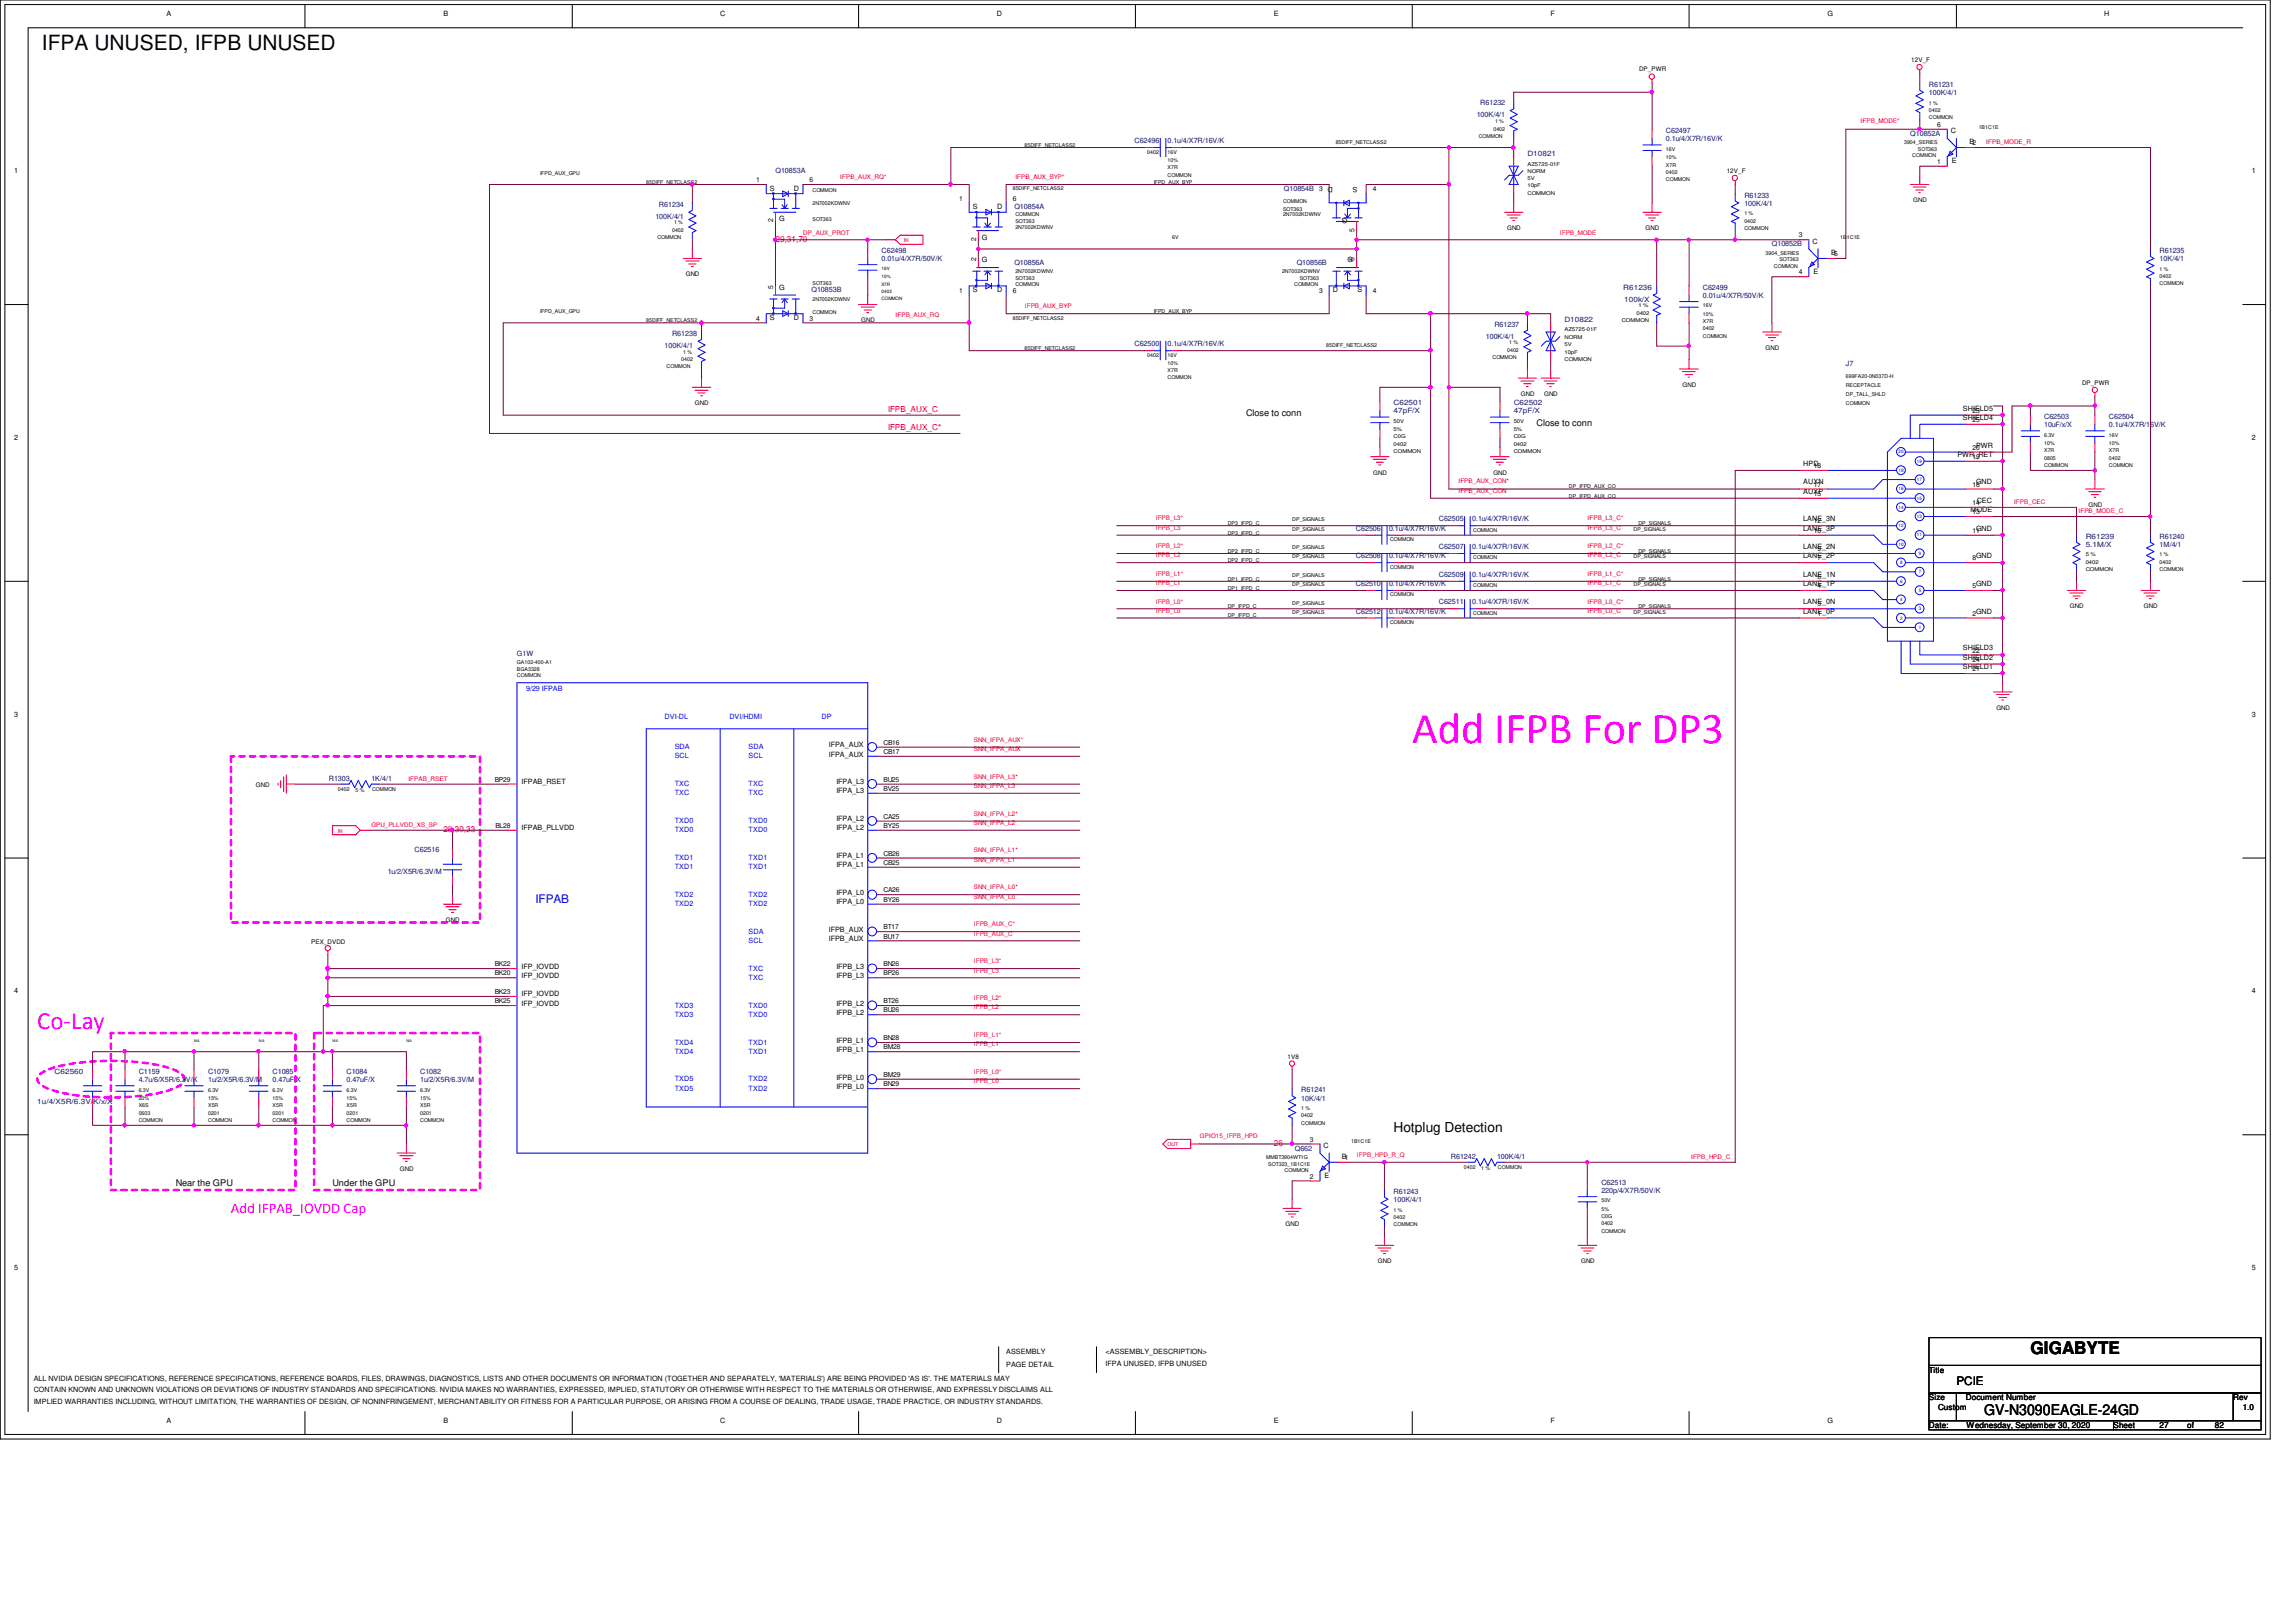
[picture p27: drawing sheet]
<svg xmlns="http://www.w3.org/2000/svg" width="297mm" height="210mm" viewBox="0 0 297 210" stroke-linecap="round" stroke-linejoin="round" font-family="sans-serif">
<defs><g id="words">
<text font-size="5.7" fill="#f0f" x="182.7" y="96.2">Add IFPB For DP3</text>
<text font-size="3.2" fill="#f0f" x="4.8" y="133.2">Co-Lay</text>
<text font-size="2.7" x="5.4" y="6.5">IFPA UNUSED, IFPB UNUSED</text>
<text font-size="2.2" x="262.7" y="175.2">GIGABYTE</text>
<text font-size="1.9" fill="#f0f" x="29.9" y="157">Add IFPAB_IOVDD Cap</text>
<text font-size="1.9" x="256.7" y="183.1">GV-N3090EAGLE-24GD</text>
<text font-size="1.8" x="180.3" y="146.4">Hotplug Detection</text>
<text font-size="1.5" fill="#00f" x="69.3" y="116.8">IFPAB</text>
<text font-size="1.5" x="253.1" y="179.3">PCIE</text>
<g font-size="1.2">
<text x="161.2" y="53.8">Close to conn</text>
<text x="198.8" y="55.1">Close to conn</text>
<text x="22.7" y="153.5">Near the GPU</text>
<text x="43" y="153.5">Under the GPU</text>
</g>
<g font-size="1.1" fill="#f00">
<text x="100.3" y="31.3">29,31,70</text>
<text x="114.9" y="53.3">IFPB_AUX_C</text>
<text x="114.9" y="55.6">IFPB_AUX_C*</text>
<text x="57.4" y="107.7">28,30,33</text>
<text x="164.8" y="148.3">26</text>
</g>
<g font-size="1.1">
<text x="249.6" y="177.7">Title</text>
<text x="249.6" y="181.2">Size</text>
<text x="249.6" y="184.8">Date:</text>
<text x="250.7" y="182.4">Custom</text>
<text x="254.3" y="181.2">Document Number</text>
<text x="254.4" y="184.8">Wednesday, September 30, 2020</text>
<text x="273.4" y="184.8">Sheet</text>
<text x="279.4" y="184.8">27</text>
<text x="283" y="184.8">of</text>
<text x="286.6" y="184.8">82</text>
<text x="288.9" y="181.2">Rev</text>
<text x="290.1" y="182.4">1.0</text>
</g>
<g font-size=".9">
<text x="21.5" y="2">A</text>
<text x="57.4" y="2">B</text>
<text x="93.2" y="2">C</text>
<text x="129" y="2">D</text>
<text x="164.8" y="2">E</text>
<text x="200.6" y="2">F</text>
<text x="236.4" y="2">G</text>
<text x="272.2" y="2">H</text>
<text x="250.6" y="16.4">6</text>
<text x="252.4" y="17.2">C</text>
<text x="1.8" y="22.4">1</text>
<text x="97.8" y="23.6">1</text>
<text x="104.7" y="23.6">6</text>
<text x="250.6" y="21.2">1</text>
<text x="252.5" y="21.1">E</text>
<text x="254.8" y="18.6">B2</text>
<text x="291.3" y="22.4">1</text>
<text x="99.6" y="24.7">S</text>
<text x="100" y="28.8" transform="rotate(-90 100 28.8)">2</text>
<text x="100.8" y="28.7">G</text>
<text x="102.7" y="24.7">D</text>
<text x="124.1" y="26">1</text>
<text x="125.9" y="27.1">S</text>
<text x="129" y="27.1">D</text>
<text x="131" y="26">6</text>
<text x="170.6" y="24.8">3</text>
<text x="172.4" y="24.2" transform="rotate(180 172.4 24.2)">D</text>
<text x="174.3" y="28.2" transform="rotate(180 174.3 28.2)">G</text>
<text x="175.2" y="30" transform="rotate(-90 175.2 30)">5</text>
<text x="175.6" y="24.2" transform="rotate(180 175.6 24.2)">S</text>
<text x="177.6" y="24.8">4</text>
<text x="126.3" y="33.8" transform="rotate(-90 126.3 33.8)">2</text>
<text x="126.3" y="31.2" transform="rotate(-90 126.3 31.2)">2</text>
<text x="127" y="31">G</text>
<text x="127" y="33.9">G</text>
<text x="174.3" y="33.9">G</text>
<text x="175.2" y="33.8" transform="rotate(-90 175.2 33.8)">5</text>
<text x="232.7" y="35.5">4</text>
<text x="232.7" y="30.7">3</text>
<text x="234.5" y="31.5">C</text>
<text x="234.6" y="35.5">E</text>
<text x="236.9" y="33">B5</text>
<text x="97.8" y="41.5">4</text>
<text x="99.6" y="41.4">S</text>
<text x="100" y="37.3" transform="rotate(-90 100 37.3)">5</text>
<text x="100.8" y="37.5">G</text>
<text x="102.7" y="41.4">D</text>
<text x="104.7" y="41.5">3</text>
<text x="124.1" y="37.9">1</text>
<text x="125.9" y="37.8">S</text>
<text x="129" y="37.8">D</text>
<text x="131" y="37.9">6</text>
<text x="170.6" y="37.9">3</text>
<text x="172.4" y="37.8">D</text>
<text x="175.6" y="37.8">S</text>
<text x="177.6" y="37.9">4</text>
<text x="254" y="53.1">SHIELD5</text>
<text x="255.2" y="53.4">23</text>
<text x="1.8" y="56.9">2</text>
<text x="253.2" y="59.1">PWR_RET</text>
<text x="254" y="54.3">SHIELD4</text>
<text x="255.2" y="59.4">19</text>
<text x="255.2" y="58.2">20</text>
<text x="255.2" y="54.6">25</text>
<text x="255.6" y="57.9">PWR</text>
<text x="291.3" y="56.9">2</text>
<text x="233.3" y="63.9">AUXP</text>
<text x="233.3" y="62.7">AUXN</text>
<text x="233.3" y="60.3">HPD</text>
<text x="234.7" y="64.2">15</text>
<text x="234.7" y="63">17</text>
<text x="234.7" y="60.6">18</text>
<text x="255.2" y="65.4">14</text>
<text x="255.2" y="63">16</text>
<text x="255.6" y="62.7">GND</text>
<text x="255.7" y="65.1">CEC</text>
<text x="233.3" y="71">LANE_2N</text>
<text x="233.3" y="68.7">LANE_3P</text>
<text x="233.3" y="67.5">LANE_3N</text>
<text x="234.7" y="69">10</text>
<text x="234.7" y="67.7">12</text>
<text x="235.1" y="71.3">9</text>
<text x="254.9" y="66.3">MODE</text>
<text x="255.2" y="69">11</text>
<text x="255.2" y="66.5">13</text>
<text x="255.6" y="68.7">GND</text>
<text x="233.3" y="75.8">LANE_1P</text>
<text x="233.3" y="74.6">LANE_1N</text>
<text x="233.3" y="72.2">LANE_2P</text>
<text x="235.1" y="76.1">4</text>
<text x="235.1" y="74.9">6</text>
<text x="235.1" y="72.5">7</text>
<text x="255.2" y="76.1">5</text>
<text x="255.2" y="72.5">8</text>
<text x="255.6" y="75.8">GND</text>
<text x="255.6" y="72.2">GND</text>
<text x="233.3" y="79.4">LANE_0P</text>
<text x="233.3" y="78.2">LANE_0N</text>
<text x="235.1" y="79.7">1</text>
<text x="235.1" y="78.5">3</text>
<text x="255.2" y="79.7">2</text>
<text x="255.6" y="79.4">GND</text>
<text x="254" y="86.6">SHIELD1</text>
<text x="254" y="84.2">SHIELD3</text>
<text x="254" y="85.4">SHIELD2</text>
<text x="255.2" y="86.9">21</text>
<text x="255.2" y="84.5">22</text>
<text x="255.2" y="85.6">24</text>
<text x="1.8" y="92.8">3</text>
<text x="291.3" y="92.8">3</text>
<text x="64" y="101.2">BP29</text>
<text x="67.5" y="101.5">IFPAB_RSET</text>
<text x="107.2" y="97.9">IFPA_AUX</text>
<text x="107.2" y="96.7">IFPA_AUX</text>
<text x="108.2" y="101.5">IFPA_L3</text>
<text x="114.3" y="101.2">BU25</text>
<text x="114.3" y="97.6">CB17</text>
<text x="114.3" y="96.4">CB16</text>
<text x="64.1" y="107.1">BL28</text>
<text x="67.5" y="107.4">IFPAB_PLLVDD</text>
<text x="108.2" y="107.4">IFPA_L2</text>
<text x="108.2" y="106.3">IFPA_L2</text>
<text x="108.2" y="102.7">IFPA_L3</text>
<text x="114.3" y="107.1">BY25</text>
<text x="114.3" y="106">CA25</text>
<text x="114.3" y="102.4">BV25</text>
<text x="108.2" y="112.2">IFPA_L1</text>
<text x="108.2" y="111">IFPA_L1</text>
<text x="114.3" y="111.9">CB25</text>
<text x="114.3" y="110.7">CB26</text>
<text x="108.2" y="117">IFPA_L0</text>
<text x="108.2" y="115.8">IFPA_L0</text>
<text x="114.3" y="116.7">BY26</text>
<text x="114.3" y="115.5">CA26</text>
<text x="64" y="125.1">BK22</text>
<text x="67.5" y="125.3">IFP_IOVDD</text>
<text x="107.2" y="121.8">IFPB_AUX</text>
<text x="107.2" y="120.6">IFPB_AUX</text>
<text x="108.2" y="125.3">IFPB_L3</text>
<text x="114.3" y="125.1">BN26</text>
<text x="114.3" y="121.5">BU17</text>
<text x="114.3" y="120.3">BT17</text>
<text x="1.8" y="128.6">4</text>
<text x="64" y="129.8">BK25</text>
<text x="64" y="128.7">BK23</text>
<text x="64" y="126.2">BK20</text>
<text x="67.5" y="130.1">IFP_IOVDD</text>
<text x="67.5" y="128.9">IFP_IOVDD</text>
<text x="67.5" y="126.5">IFP_IOVDD</text>
<text x="108.2" y="131.3">IFPB_L2</text>
<text x="108.2" y="130.1">IFPB_L2</text>
<text x="108.2" y="126.5">IFPB_L3</text>
<text x="114.3" y="131">BU26</text>
<text x="114.3" y="129.8">BT26</text>
<text x="114.3" y="126.2">BP26</text>
<text x="291.3" y="128.6">4</text>
<text x="108.2" y="136.1">IFPB_L1</text>
<text x="108.2" y="134.9">IFPB_L1</text>
<text x="114.3" y="135.8">BM28</text>
<text x="114.3" y="134.6">BN28</text>
<text x="108.2" y="140.9">IFPB_L0</text>
<text x="108.2" y="139.7">IFPB_L0</text>
<text x="114.3" y="140.6">BN29</text>
<text x="114.3" y="139.4">BM29</text>
<text x="169.5" y="147.7">3</text>
<text x="171.2" y="148.5">C</text>
<text x="173.6" y="149.9">B1</text>
<text x="169.5" y="152.5">2</text>
<text x="171.4" y="152.4">E</text>
<text x="1.8" y="164.4">5</text>
<text x="291.3" y="164.4">5</text>
<text x="4.4" y="178.7">ALL NVIDIA DESIGN SPECIFICATIONS, REFERENCE SPECIFICATIONS, REFERENCE BOARDS, FILES, DRAWINGS, DIAGNOSTICS, LISTS AND OTHER DOCUMENTS OR INFORMATION (TOGETHER AND SEPARATELY, 'MATERIALS') ARE BEING PROVIDED 'AS IS'. THE MATERIALS MAY</text>
<text x="130.2" y="177">PAGE DETAIL</text>
<text x="130.2" y="175.3">ASSEMBLY</text>
<text x="143" y="175.3">&lt;ASSEMBLY_DESCRIPTION&gt;</text>
<text x="143" y="176.8">IFPA UNUSED, IFPB UNUSED</text>
<text x="4.4" y="180.2">CONTAIN KNOWN AND UNKNOWN VIOLATIONS OR DEVIATIONS OF INDUSTRY STANDARDS AND SPECIFICATIONS. NVIDIA MAKES NO WARRANTIES, EXPRESSED, IMPLIED, STATUTORY OR OTHERWISE WITH RESPECT TO THE MATERIALS OR OTHERWISE, AND EXPRESSLY DISCLAIMS ALL</text>
<text x="4.4" y="181.7">IMPLIED WARRANTIES INCLUDING, WITHOUT LIMITATION, THE WARRANTIES OF DESIGN, OF NONINFRINGEMENT, MERCHANTABILITY OR FITNESS FOR A PARTICULAR PURPOSE, OR ARISING FROM A COURSE OF DEALING, TRADE USAGE, TRADE PRACTICE, OR INDUSTRY STANDARDS.</text>
<text x="21.5" y="184.1">A</text>
<text x="57.4" y="184.1">B</text>
<text x="93.2" y="184.1">C</text>
<text x="129" y="184.1">D</text>
<text x="164.8" y="184.1">E</text>
<text x="200.6" y="184.1">F</text>
<text x="236.4" y="184.1">G</text>
</g>
<g font-size=".9" fill="#00007f">
<text x="249.6" y="11.2">R61231</text>
<text x="191" y="15.2">100K/4/1</text>
<text x="191.5" y="13.6">R61232</text>
<text x="215.5" y="17.2">C62497</text>
<text x="247.1" y="17.6">Q10852A</text>
<text x="249.6" y="12.3">100K/4/1</text>
<text x="100.3" y="22.4">Q10853A</text>
<text x="146.8" y="18.5">C62496</text>
<text x="151" y="18.5">0.1u/4/X7R/16V/K</text>
<text x="197.6" y="20.2">D10821</text>
<text x="215.5" y="18.3">0.1u/4/X7R/16V/K</text>
<text x="84.8" y="28.3">100K/4/1</text>
<text x="85.3" y="26.8">R61234</text>
<text x="131.2" y="27.1">Q10854A</text>
<text x="166.1" y="24.7">Q10854B</text>
<text x="225.7" y="25.6">R61233</text>
<text x="225.7" y="26.6">100K/4/1</text>
<text x="114" y="32.7">C62498</text>
<text x="114" y="33.8">0.01u/4/X7R/50V/K</text>
<text x="131.2" y="34.3">Q10856A</text>
<text x="167.8" y="34.3">Q10856B</text>
<text x="229.2" y="31.9">Q10852B</text>
<text x="279.4" y="32.7">R61235</text>
<text x="279.4" y="33.8">10K/4/1</text>
<text x="105" y="37.8">Q10853B</text>
<text x="202.4" y="41.7">D10822</text>
<text x="210" y="37.5">R61236</text>
<text x="210.1" y="39">100k/X</text>
<text x="220.3" y="37.5">C62499</text>
<text x="220.3" y="38.6">0.01u/4/X7R/50V/K</text>
<text x="86" y="45">100K/4/1</text>
<text x="86.9" y="43.5">R61238</text>
<text x="146.8" y="44.8">C62500</text>
<text x="151" y="44.8">0.1u/4/X7R/16V/K</text>
<text x="192.2" y="43.8">100K/4/1</text>
<text x="193.3" y="42.3">R61237</text>
<text x="238.8" y="47.4">J7</text>
<text x="180.3" y="52.4">C62501</text>
<text x="180.3" y="53.5">47pF/X</text>
<text x="195.8" y="52.4">C62502</text>
<text x="195.8" y="53.5">47pF/X</text>
<text x="264.5" y="54.2">C62503</text>
<text x="264.5" y="55.3">10uF/x/X</text>
<text x="272.8" y="54.2">C62504</text>
<text x="272.8" y="55.3">0.1u/4/X7R/16V/K</text>
<text x="175.4" y="68.7">C62506</text>
<text x="179.7" y="68.7">0.1u/4/X7R/16V/K</text>
<text x="186.1" y="71">C62507</text>
<text x="186.1" y="67.5">C62505</text>
<text x="190.5" y="71">0.1u/4/X7R/16V/K</text>
<text x="190.5" y="67.5">0.1u/4/X7R/16V/K</text>
<text x="269.8" y="69.7">R61239</text>
<text x="269.8" y="70.8">5.1M/X</text>
<text x="279.4" y="69.7">R61240</text>
<text x="279.4" y="70.8">1M/4/1</text>
<text x="175.4" y="75.8">C62510</text>
<text x="175.4" y="72.2">C62508</text>
<text x="179.7" y="75.8">0.1u/4/X7R/16V/K</text>
<text x="179.7" y="72.2">0.1u/4/X7R/16V/K</text>
<text x="186.1" y="74.6">C62509</text>
<text x="190.5" y="74.6">0.1u/4/X7R/16V/K</text>
<text x="175.4" y="79.4">C62512</text>
<text x="179.7" y="79.4">0.1u/4/X7R/16V/K</text>
<text x="186.1" y="78.2">C62511</text>
<text x="190.5" y="78.2">0.1u/4/X7R/16V/K</text>
<text x="66.9" y="84.9">G1W</text>
<text x="42.5" y="101">R1303</text>
<text x="48" y="101">1K/4/1</text>
<text x="50.2" y="113.1">1u/2/X5R/6.3V/M</text>
<text x="53.6" y="110.3">C62516</text>
<text x="4.8" y="142.9">1u/4/X5R/6.3V/K/x/X</text>
<text x="7.1" y="139">C62560</text>
<text x="17.9" y="139">C1159</text>
<text x="17.9" y="140">4.7u/6/X5R/6.3V/K</text>
<text x="26.9" y="139">C1079</text>
<text x="26.9" y="140">1u/2/X5R/6.3V/M</text>
<text x="35.3" y="139">C1085</text>
<text x="35.3" y="140">0.47uF/X</text>
<text x="44.8" y="139">C1084</text>
<text x="44.8" y="140">0.47uF/X</text>
<text x="54.4" y="139">C1082</text>
<text x="54.4" y="140">1u/2/X5R/6.3V/M</text>
<text x="168.4" y="141.4">R61241</text>
<text x="168.4" y="142.5">10K/4/1</text>
<text x="167.5" y="148.9">Q662</text>
<text x="187.7" y="149.9">R61242</text>
<text x="193.7" y="149.9">100K/4/1</text>
<text x="180.3" y="154.5">R61243</text>
<text x="180.3" y="155.6">100K/4/1</text>
<text x="207.2" y="153.3">C62513</text>
<text x="207.2" y="154.4">220p/4/X7R/50V/K</text>
</g>
<g font-size=".9" fill="#00f">
<text x="68.1" y="89.4">9/29 IFPAB</text>
<text x="86" y="93">DVI-DL</text>
<text x="94.4" y="93">DVI/HDMI</text>
<text x="106.3" y="93">DP</text>
<text x="87.3" y="101.7">TXC</text>
<text x="87.3" y="98.1">SCL</text>
<text x="87.3" y="96.9">SDA</text>
<text x="96.9" y="96.9">SDA</text>
<text x="96.9" y="98.1">SCL</text>
<text x="96.9" y="101.7">TXC</text>
<text x="87.3" y="107.7">TXD0</text>
<text x="87.3" y="106.5">TXD0</text>
<text x="87.3" y="102.9">TXC</text>
<text x="96.9" y="106.5">TXD0</text>
<text x="96.9" y="107.7">TXD0</text>
<text x="96.9" y="102.9">TXC</text>
<text x="87.3" y="112.5">TXD1</text>
<text x="87.3" y="111.3">TXD1</text>
<text x="96.9" y="112.5">TXD1</text>
<text x="96.9" y="111.3">TXD1</text>
<text x="87.3" y="117.3">TXD2</text>
<text x="87.3" y="116">TXD2</text>
<text x="96.9" y="116">TXD2</text>
<text x="96.9" y="117.3">TXD2</text>
<text x="96.9" y="120.8">SDA</text>
<text x="96.9" y="122">SCL</text>
<text x="96.9" y="125.6">TXC</text>
<text x="87.3" y="130.4">TXD3</text>
<text x="87.3" y="131.6">TXD3</text>
<text x="96.9" y="130.4">TXD0</text>
<text x="96.9" y="131.6">TXD0</text>
<text x="96.9" y="126.8">TXC</text>
<text x="87.3" y="135.2">TXD4</text>
<text x="87.3" y="136.4">TXD4</text>
<text x="96.9" y="136.4">TXD1</text>
<text x="96.9" y="135.2">TXD1</text>
<text x="87.3" y="139.9">TXD5</text>
<text x="87.3" y="141.1">TXD5</text>
<text x="96.9" y="141.1">TXD2</text>
<text x="96.9" y="139.9">TXD2</text>
</g>
<g font-size=".8">
<text x="212" y="9.2">DP_PWR</text>
<text x="247.3" y="8">12V_F</text>
<text x="223.4" y="22.4">12V_F</text>
<text x="195" y="29.8">GND</text>
<text x="212.9" y="29.8">GND</text>
<text x="247.5" y="26.2">GND</text>
<text x="88.7" y="35.7">GND</text>
<text x="111.4" y="41.7">GND</text>
<text x="228.4" y="45.3">GND</text>
<text x="89.9" y="52.5">GND</text>
<text x="196.8" y="51.3">GND</text>
<text x="199.8" y="51.3">GND</text>
<text x="217.7" y="50.1">GND</text>
<text x="269.4" y="49.8">DP_PWR</text>
<text x="177.7" y="61.4">GND</text>
<text x="193.2" y="61.4">GND</text>
<text x="270.2" y="65.6">GND</text>
<text x="267.8" y="78.7">GND</text>
<text x="277.4" y="78.7">GND</text>
<text x="258.3" y="91.9">GND</text>
<text x="33.1" y="101.9">GND</text>
<text x="57.7" y="119.3">GND</text>
<text x="40.3" y="122.2">PEX_DVDD</text>
<text x="166.6" y="137.1">1V8</text>
<text x="51.7" y="151.6">GND</text>
<text x="166.3" y="158.7">GND</text>
<text x="178.3" y="163.5">GND</text>
<text x="204.6" y="163.5">GND</text>
</g>
<g font-size=".8" fill="#f00">
<text x="240.7" y="15.9">IFPB_MODE*</text>
<text x="108.7" y="23.2">IFPB_AUX_RQ*</text>
<text x="131.4" y="23.2">IFPB_AUX_BYP*</text>
<text x="257" y="18.6">IFPB_MODE_R</text>
<text x="103.9" y="30.4">DP_AUX_PROT</text>
<text x="201.8" y="30.4">IFPB_MODE</text>
<text x="115.9" y="41.1">IFPB_AUX_RQ</text>
<text x="132.6" y="39.9">IFPB_AUX_BYP</text>
<text x="188.7" y="63.8">IFPB_AUX_CON</text>
<text x="188.7" y="62.6">IFPB_AUX_CON*</text>
<text x="260.6" y="65.2">IFPB_CEC</text>
<text x="149.5" y="67.4">IFPB_L3*</text>
<text x="149.5" y="68.5">IFPB_L3</text>
<text x="149.5" y="70.9">IFPB_L2*</text>
<text x="205.4" y="67.4">IFPB_L3_C*</text>
<text x="205.4" y="68.5">IFPB_L3_C</text>
<text x="205.4" y="70.9">IFPB_L2_C*</text>
<text x="268.9" y="66.4">IFPB_MODE_C</text>
<text x="149.5" y="72.1">IFPB_L2</text>
<text x="149.5" y="74.5">IFPB_L1*</text>
<text x="149.5" y="75.7">IFPB_L1</text>
<text x="205.4" y="72.1">IFPB_L2_C</text>
<text x="205.4" y="74.5">IFPB_L1_C*</text>
<text x="205.4" y="75.7">IFPB_L1_C</text>
<text x="149.5" y="78.1">IFPB_L0*</text>
<text x="149.5" y="79.3">IFPB_L0</text>
<text x="205.4" y="78.1">IFPB_L0_C*</text>
<text x="205.4" y="79.3">IFPB_L0_C</text>
<text x="52.8" y="101">IFPAB_RSET</text>
<text x="126" y="97.2">SNN_IFPA_AUX</text>
<text x="126" y="96">SNN_IFPA_AUX*</text>
<text x="126" y="102">SNN_IFPA_L3</text>
<text x="126" y="100.8">SNN_IFPA_L3*</text>
<text x="48" y="107">GPU_PLLVDD_XS_SP</text>
<text x="126" y="106.7">SNN_IFPA_L2</text>
<text x="126" y="105.5">SNN_IFPA_L2*</text>
<text x="126" y="111.5">SNN_IFPA_L1</text>
<text x="126" y="110.3">SNN_IFPA_L1*</text>
<text x="126" y="116.3">SNN_IFPA_L0</text>
<text x="126" y="115.1">SNN_IFPA_L0*</text>
<text x="126" y="119.9">IFPB_AUX_C*</text>
<text x="126" y="121.1">IFPB_AUX_C</text>
<text x="126" y="125.9">IFPB_L3</text>
<text x="126" y="124.6">IFPB_L3*</text>
<text x="126" y="130.6">IFPB_L2</text>
<text x="126" y="129.4">IFPB_L2*</text>
<text x="126" y="135.4">IFPB_L1</text>
<text x="126" y="134.2">IFPB_L1*</text>
<text x="126" y="140.2">IFPB_L0</text>
<text x="126" y="139">IFPB_L0*</text>
<text x="155.2" y="147.3">GPIO15_IFPB_HPD</text>
<text x="175.6" y="149.7">IFPB_HPD_R_Q</text>
<text x="218.8" y="149.9">IFPB_HPD_C</text>
</g>
<g font-size=".7">
<text x="191.3" y="17.8">COMMON</text>
<text x="193.2" y="16.9">0402</text>
<text x="193.4" y="15.9">1 %</text>
<text x="249.6" y="14.5">0402</text>
<text x="249.6" y="15.5">COMMON</text>
<text x="249.6" y="13.5">1 %</text>
<text x="256" y="16.6">1B1C1E</text>
<text x="69.9" y="22.6">IFPD_AUX_GPU</text>
<text x="83.6" y="23.8">85DIFF_NETCLASS2</text>
<text x="132.5" y="19">85DIFF_NETCLASS2</text>
<text x="148.4" y="20">0402</text>
<text x="149.3" y="23.8">IFPD_AUX_BYP</text>
<text x="151" y="21.9">X7R</text>
<text x="151" y="22.9">COMMON</text>
<text x="151" y="20">16V</text>
<text x="151" y="20.9">10%</text>
<text x="172.8" y="18.7">85DIFF_NETCLASS2</text>
<text x="197.6" y="23.3">5V</text>
<text x="197.6" y="22.4">NORM</text>
<text x="197.6" y="21.4">AZ5725-01F</text>
<text x="215.5" y="20.6">10%</text>
<text x="215.5" y="21.5">X7R</text>
<text x="215.5" y="19.5">16V</text>
<text x="215.5" y="23.5">COMMON</text>
<text x="215.5" y="22.5">0402</text>
<text x="246.3" y="18.7">3904_SERIES</text>
<text x="247.4" y="20.3">COMMON</text>
<text x="248.1" y="19.5">SOT363</text>
<text x="87.2" y="29">1 %</text>
<text x="105.1" y="26.5">2N7002KDWNV</text>
<text x="105.1" y="28.6">SOT363</text>
<text x="105.1" y="24.8">COMMON</text>
<text x="131" y="24.6">85DIFF_NETCLASS2</text>
<text x="131.4" y="28.8">SOT363</text>
<text x="131.4" y="29.6">2N7002KDWNV</text>
<text x="131.4" y="28">COMMON</text>
<text x="166" y="28">2N7002KDWNV</text>
<text x="166" y="27.3">SOT363</text>
<text x="166" y="26.3">COMMON</text>
<text x="197.6" y="25.2">COMMON</text>
<text x="197.6" y="24.3">10pF</text>
<text x="225.7" y="28.8">0402</text>
<text x="225.7" y="27.9">1 %</text>
<text x="225.7" y="29.8">COMMON</text>
<text x="85" y="30.9">COMMON</text>
<text x="86.9" y="30">0402</text>
<text x="131.4" y="35.4">2N7002KDWNV</text>
<text x="151.6" y="30.9">6V</text>
<text x="165.9" y="35.4">2N7002KDWNV</text>
<text x="228.4" y="33">3904_SERIES</text>
<text x="229.5" y="34.7">COMMON</text>
<text x="230.2" y="33.8">SOT363</text>
<text x="238.1" y="30.9">1B1C1E</text>
<text x="279.4" y="35">1 %</text>
<text x="279.4" y="36">0402</text>
<text x="69.9" y="40.5">IFPD_AUX_GPU</text>
<text x="83.6" y="41.7">85DIFF_NETCLASS2</text>
<text x="105.1" y="36.9">SOT363</text>
<text x="105.1" y="38.9">2N7002KDWNV</text>
<text x="105.1" y="40.6">COMMON</text>
<text x="131" y="41.4">85DIFF_NETCLASS2</text>
<text x="131.4" y="36.2">SOT363</text>
<text x="131.4" y="37">COMMON</text>
<text x="149.3" y="40.5">IFPD_AUX_BYP</text>
<text x="167.4" y="37">COMMON</text>
<text x="168.1" y="36.2">SOT363</text>
<text x="209.8" y="41.7">COMMON</text>
<text x="211.7" y="40.8">0402</text>
<text x="212" y="39.8">1 %</text>
<text x="220.3" y="39.8">16V</text>
<text x="220.3" y="40.9">10%</text>
<text x="220.3" y="41.8">X7R</text>
<text x="279.4" y="36.9">COMMON</text>
<text x="86.2" y="47.7">COMMON</text>
<text x="88.1" y="46.7">0402</text>
<text x="88.4" y="45.8">1 %</text>
<text x="132.5" y="45.3">85DIFF_NETCLASS2</text>
<text x="148.4" y="46.2">0402</text>
<text x="151" y="46.2">16V</text>
<text x="151" y="47.2">10%</text>
<text x="171.6" y="44.9">85DIFF_NETCLASS2</text>
<text x="193.1" y="46.5">COMMON</text>
<text x="195" y="45.5">0402</text>
<text x="195.2" y="44.6">1 %</text>
<text x="202.4" y="45.8">10pF</text>
<text x="202.4" y="44.8">5V</text>
<text x="202.4" y="43.9">NORM</text>
<text x="202.4" y="46.7">COMMON</text>
<text x="202.4" y="42.9">AZ5725-01F</text>
<text x="220.3" y="42.8">0402</text>
<text x="220.3" y="43.7">COMMON</text>
<text x="151" y="49.1">COMMON</text>
<text x="151" y="48.1">X7R</text>
<text x="238.8" y="52.5">COMMON</text>
<text x="238.8" y="50">RECEPTACLE</text>
<text x="238.8" y="48.9">699FA20-0N037D-H</text>
<text x="238.8" y="51.3">DP_TALL_SHLD</text>
<text x="180.3" y="56.7">C0G</text>
<text x="180.3" y="55.8">5%</text>
<text x="180.3" y="54.7">50V</text>
<text x="180.3" y="58.7">COMMON</text>
<text x="180.3" y="57.7">0402</text>
<text x="195.8" y="57.7">0402</text>
<text x="195.8" y="56.7">C0G</text>
<text x="195.8" y="55.8">5%</text>
<text x="195.8" y="54.7">50V</text>
<text x="195.8" y="58.7">COMMON</text>
<text x="264.5" y="58.5">X7R</text>
<text x="264.5" y="57.6">10%</text>
<text x="264.5" y="56.5">6.3V</text>
<text x="264.5" y="59.5">0805</text>
<text x="272.8" y="56.5">16V</text>
<text x="272.8" y="59.5">0402</text>
<text x="272.8" y="58.5">X7R</text>
<text x="272.8" y="57.6">10%</text>
<text x="203" y="63.2">DP_IFPD_AUX_CO</text>
<text x="203" y="64.4">DP_IFPD_AUX_CO</text>
<text x="264.5" y="60.5">COMMON</text>
<text x="272.8" y="60.5">COMMON</text>
<text x="158.8" y="67.9">DP3_IFPD_C</text>
<text x="158.8" y="69.2">DP3_IFPD_C</text>
<text x="158.8" y="71.5">DP2_IFPD_C</text>
<text x="167.2" y="67.5">DP_SIGNALS</text>
<text x="167.2" y="68.7">DP_SIGNALS</text>
<text x="167.2" y="71.1">DP_SIGNALS</text>
<text x="179.8" y="70">COMMON</text>
<text x="190.6" y="68.8">COMMON</text>
<text x="211.3" y="68.7">DP_SIGNALS</text>
<text x="212" y="67.9">DP_SIGNALS</text>
<text x="212" y="71.5">DP_SIGNALS</text>
<text x="158.8" y="72.7">DP2_IFPD_C</text>
<text x="158.8" y="75.1">DP1_IFPD_C</text>
<text x="158.8" y="76.3">DP1_IFPD_C</text>
<text x="167.2" y="72.3">DP_SIGNALS</text>
<text x="167.2" y="74.6">DP_SIGNALS</text>
<text x="167.2" y="75.9">DP_SIGNALS</text>
<text x="179.8" y="77.2">COMMON</text>
<text x="179.8" y="73.6">COMMON</text>
<text x="190.6" y="75.9">COMMON</text>
<text x="190.6" y="72.4">COMMON</text>
<text x="211.3" y="72.3">DP_SIGNALS</text>
<text x="211.3" y="75.9">DP_SIGNALS</text>
<text x="212" y="75.1">DP_SIGNALS</text>
<text x="269.8" y="73">0402</text>
<text x="269.8" y="72">5 %</text>
<text x="269.8" y="73.9">COMMON</text>
<text x="279.4" y="73.9">COMMON</text>
<text x="279.4" y="73">0402</text>
<text x="279.4" y="72">1 %</text>
<text x="158.8" y="79.9">DP_IFPD_C</text>
<text x="158.8" y="78.7">DP_IFPD_C</text>
<text x="167.2" y="79.4">DP_SIGNALS</text>
<text x="167.2" y="78.2">DP_SIGNALS</text>
<text x="179.8" y="80.7">COMMON</text>
<text x="190.6" y="79.5">COMMON</text>
<text x="211.3" y="79.4">DP_SIGNALS</text>
<text x="212" y="78.7">DP_SIGNALS</text>
<text x="66.9" y="87.7">COMMON</text>
<text x="66.9" y="86">GA102-400-A1</text>
<text x="66.9" y="86.8">BGA3328</text>
<text x="43.7" y="102.4">0402</text>
<text x="46" y="102.4">5 %</text>
<text x="48.1" y="102.4">COMMON</text>
<text x="17.9" y="143.3">X6S</text>
<text x="17.9" y="141.3">6.3V</text>
<text x="17.9" y="142.3">20%</text>
<text x="26.9" y="142.3">15%</text>
<text x="26.9" y="143.3">X5R</text>
<text x="26.9" y="141.3">6.3V</text>
<text x="35.3" y="142.3">15%</text>
<text x="35.3" y="141.3">6.3V</text>
<text x="35.3" y="143.3">X5R</text>
<text x="44.8" y="142.3">15%</text>
<text x="44.8" y="141.3">6.3V</text>
<text x="44.8" y="143.3">X5R</text>
<text x="54.4" y="142.3">15%</text>
<text x="54.4" y="141.3">6.3V</text>
<text x="54.4" y="143.3">X5R</text>
<text x="168.4" y="143.6">1 %</text>
<text x="17.9" y="145.2">COMMON</text>
<text x="17.9" y="144.2">0603</text>
<text x="26.9" y="144.2">0201</text>
<text x="26.9" y="145.2">COMMON</text>
<text x="35.3" y="145.2">COMMON</text>
<text x="35.3" y="144.2">0201</text>
<text x="44.8" y="145.2">COMMON</text>
<text x="44.8" y="144.2">0201</text>
<text x="54.4" y="145.2">COMMON</text>
<text x="54.4" y="144.2">0201</text>
<text x="163.8" y="150">MMBT3904WT1G</text>
<text x="168.4" y="144.6">0402</text>
<text x="168.4" y="145.5">COMMON</text>
<text x="174.8" y="148">1B1C1E</text>
<text x="164.1" y="150.8">SOT323_1B1C1E</text>
<text x="166.2" y="151.6">COMMON</text>
<text x="189.4" y="151.3">0402</text>
<text x="191.6" y="151.4">1 %</text>
<text x="193.8" y="151.3">COMMON</text>
<text x="207.2" y="155.6">50V</text>
<text x="180.3" y="157.7">0402</text>
<text x="180.3" y="158.7">COMMON</text>
<text x="180.3" y="156.8">1 %</text>
<text x="207.2" y="156.7">5%</text>
<text x="207.2" y="159.5">COMMON</text>
<text x="207.2" y="157.6">C0G</text>
<text x="207.2" y="158.6">0402</text>
</g>
<g font-size=".7" fill="#f00">
<text x="116.9" y="31.3">IN</text>
<text x="43.7" y="107.7">IN</text>
<text x="151" y="148.3">OUT</text>
</g>
<g font-size=".6">
<text x="114" y="34.9">16V</text>
<text x="114" y="38.9">COMMON</text>
<text x="114" y="36">10%</text>
<text x="114" y="37.9">0402</text>
<text x="114" y="37">X7R</text>
</g>
<g font-size=".6" fill="#00f">
<text x="245.6" y="58.7">20</text>
<text x="248" y="59.9">19</text>
<text x="245.6" y="61.1">18</text>
<text x="245.6" y="65.9">14</text>
<text x="245.6" y="63.5">16</text>
<text x="248" y="62.3">17</text>
<text x="248" y="64.6">15</text>
<text x="245.6" y="70.6">10</text>
<text x="245.6" y="68.2">12</text>
<text x="248" y="69.4">11</text>
<text x="248" y="67.1">13</text>
<text x="248.2" y="71.8">9</text>
<text x="245.8" y="75.4">6</text>
<text x="245.8" y="77.8">4</text>
<text x="245.8" y="73">8</text>
<text x="248.2" y="74.2">7</text>
<text x="248.2" y="76.6">5</text>
<text x="245.8" y="80.2">2</text>
<text x="248.2" y="81.4">1</text>
<text x="248.2" y="79">3</text>
</g>
<g font-size=".5">
<text x="25.1" y="134.8">N/A</text>
<text x="33.5" y="134.8">N/A</text>
<text x="43" y="134.8">N/A</text>
<text x="52.6" y="134.8">N/A</text>
</g>
</g></defs>
<g fill="none" stroke="#000" stroke-width=".13">
<path d="M0 0h293.7v186.2h-293.7zM.6 .6h292.5v185h-292.5zM39.5 .6v3M74 .6v3M111.1 .6v3M146.9 .6v3M182.7 .6v3M218.5 .6v3M253.1 .6v3M290.1 3.6h-286.5v179.1M.6 39.4h3M290.1 39.4h3"/>
<path d="M.6 75.2h3M290.1 75.2h3M.6 111h3M290.1 111h3M.6 146.9h3M290.1 146.9h3M129.2 174.3v3.3M141.9 174.3v3.3M249.6 173.1h42.9v3.6h-42.9zM249.6 176.7h42.9v3.6h-42.9zM39.5 182.7v2.9M74 182.7v2.9"/>
<path d="M111.1 182.7v2.9M146.9 182.7v2.9M182.7 182.7v2.9M218.5 182.7v2.9M249.6 180.3h3.5v3.6h-3.5zM249.6 183.9h23.8v1.1h-23.8zM253.1 180.3h35.8v3.6h-35.8zM273.4 183.9h19.1v1.1h-19.1zM288.9 180.3h3.6v3.6h-3.6z"/>
</g>
<path d="M29.9 97.9h32.2v21.5h-32.2zM5.3 138.9a13.5 13.5 0 0 1 6-1.5 30.1 30.1 0 0 1 10.7 .9l1.4 .6 .3 .4 .2 .4-.2 .3a4.9 4.9 0 0 1-2.6 1.3 31.3 31.3 0 0 1-14.4-.3l-1.4-.6-.4-.4-.1-.3 .1-.4zM14.3 133.7h23.9v20.3h-23.9zM40.6 133.7h21.5v20.3h-21.5z" fill="none" stroke="#f0f" stroke-width=".34" stroke-dasharray=".7 .7"/>
<g fill="none" stroke="#f00" stroke-width=".13">
<path d="M148.1 19.1h1.2M151.6 19.1h1.3M195.8 13.1h.1M195.8 17.9h.1M213.7 10.3v.5M213.7 16.7v1.2M248.4 9.1v.5M248.4 10.8h.1M248.4 15.5h.1M250.7 16.7h1.2M254.3 19.1h1.2M88.4 33.4h2.4"/>
<path d="M88.7 33.8h1.7M89.1 34.2h.9M89.4 34.5h.3M89.6 32.2v1.2M89.6 26.2h.1M89.6 31h.1M99.1 23.9h.1M100.3 37v1.2M100.3 27.5v1.2M103.9 23.9h.1M111.1 39.4h2.3M111.4 39.8h1.7"/>
<path d="M112.3 38.2v1.2M112.3 32.2v1.2M112.3 35.8v1.2M114.6 31h1.2M115.8 31l.7-.6h2.9v1.2h-2.9zM125.4 26.2h.1M125.4 38.2h.1M126.6 29.8v1.2M126.6 33.4v1.2M130.2 26.2h.1M130.2 38.2h.1M172 25.1h.1"/>
<path d="M172 38.2h.1M175.5 28.7v1.1M175.5 33.4v1.2M176.7 25.1h.1M176.7 38.2h.1M194.6 27.5h2.4M195 27.8h1.7M195.4 28.2h.9M195.7 28.5h.3M195.8 26.2v1.3M195.8 20.3v1.2M195.8 23.9v1.2"/>
<path d="M212.6 27.5h2.3M212.9 27.8h1.7M213.3 28.2h.9M213.6 28.5h.3M213.7 26.2v1.3M213.7 20.3v1.2M214.3 37h.1M218.5 37v1.2M224.5 23.4v.5M224.5 25.1h.1M224.5 29.8h.1M232.8 35.8h1.2"/>
<path d="M232.8 31h1.2M236.4 33.4h1.2M247.1 23.9h2.5M247.5 24.2h1.7M247.9 24.6h.9M248.2 24.9h.3M248.4 22.7v1.2M250.7 21.5h1.2M278.2 32.2h.1M278.2 37h.1M89.6 50.1h2.3M89.9 50.5h1.7"/>
<path d="M90.3 50.8h.9M90.6 51.2h.3M90.8 48.9v1.2M90.8 43h.1M90.8 47.8h.1M99.1 41.8h.1M103.9 41.8h.1M111.8 40.1h.9M112.1 40.5h.3M148.1 45.4h1.2M151.6 45.4h1.3M177.3 59.1h2.4"/>
<path d="M177.7 59.4h1.7M178.1 59.8h.9M178.5 57.9v1.2M178.5 51.9v1.2M178.5 55.5v1.2M192.8 59.1h2.4M193.2 59.4h1.7M193.5 59.8h1M194.1 57.9v1.2M194.1 51.9v1.2M194.1 55.5v1.2M196.4 48.9h2.4"/>
<path d="M196.8 49.3h1.7M197.1 49.7h1M197.5 50h.2M197.6 47.8v1.1M197.6 41.8h.1M197.6 46.6h.1M199.4 48.9h2.4M199.8 49.3h1.6M200.1 49.7h1M200.5 50h.2M200.6 47.8v1.1M200.6 41.8v1.2"/>
<path d="M200.6 45.4v1.2M214.3 41.8h.1M217.3 47.8h2.4M217.7 48.1h1.6M218 48.5h1M218.4 48.8h.2M218.5 46.6v1.2M218.5 40.6v1.2M228 43h2.5M228.4 43.3h1.7M228.8 43.7h.9M229.1 44.1h.3"/>
<path d="M229.2 41.8v1.2M254.3 59.7h3.6M254.3 58.5h3.6M254.3 53.7h3.6M254.3 54.9h3.6M262.7 53.7v1.2M262.7 57.3v1.2M271 50.8v.6M271 53.7v1.2M271 57.3v1.2M176.7 76.4h1.2M176.7 72.8h1.2"/>
<path d="M176.7 80h1.2M176.7 69.3h1.2M178.4 60.2h.2M180.3 76.4h1.2M180.3 72.8h1.2M180.3 80h1.2M180.3 69.3h1.2M187.4 75.2h1.3M187.4 71.6h1.3M187.4 78.8h1.3M187.4 68h1.3M191 75.2h1.2"/>
<path d="M191 71.6h1.2M191 78.8h1.2M191 68h1.2M193.9 60.2h.2M232.8 80h3.6M232.8 78.8h3.6M232.8 76.4h3.6M232.8 75.2h3.6M232.8 72.8h3.6M232.8 71.6h3.6M232.8 69.3h3.6M232.8 68h3.6"/>
<path d="M232.8 64.5h3.6M232.8 63.3h3.6M232.8 60.9h3.6M254.3 80h3.6M254.3 76.4h3.6M254.3 72.8h3.6M254.3 69.3h3.6M254.3 66.8h3.6M254.3 65.7h3.6M254.3 63.3h3.6M267.5 76.4h2.3M267.8 76.8h1.7"/>
<path d="M268.2 77.1h.9M268.5 77.5h.3M268.6 75.2v1.2M268.6 69.3h.1M268.6 74h.1M269.8 63.3h2.4M270.2 63.6h1.7M270.5 64h1M270.9 64.3h.2M271 62.1v1.2M277 76.4h2.4M277.4 76.8h1.6"/>
<path d="M277.7 77.1h1M278.1 77.5h.2M278.2 75.2v1.2M278.2 69.3h.1M278.2 74h.1M113.4 97.9h.1M113.4 96.7h.1M254.3 87.2h3.6M254.3 84.8h3.6M254.3 85.9h3.6M257.9 89.5h2.4M258.3 89.9h1.6"/>
<path d="M258.6 90.3h1M259 90.6h.2M259.1 88.3v1.2M36 101.3v.3M36.3 101v.9M36.7 100.5v1.9M37 101.5h1.2M37 100.3v2.4M44.2 101.5h.1M47.8 107.4h-1.2l-.6 .6h-3v-1.2h3l.6 .6M49 101.5h.1M57.4 117h2.3"/>
<path d="M57.7 117.3h1.7M58.1 117.7h.9M58.4 118.1h.3M58.5 115.8v1.2M58.5 109.8v1.2M58.5 113.4v1.2M65.7 107.4h1.2M65.7 101.5h1.2M113.4 117h.1M113.4 115.8h.1M113.4 112.2h.1M113.4 111h.1"/>
<path d="M113.4 107.4h.1M113.4 106.3h.1M113.4 102.7h.1M113.4 101.5h.1M12 138.5v1.2M16.2 138.5v1.2M25.1 138.5v1.2M33.5 138.5v1.2M42.4 123.1v.5M43 138.5v1.2M52.6 138.5v1.2M65.7 130.1h1.2"/>
<path d="M65.7 128.9h1.2M65.7 126.5h1.2M65.7 125.3h1.2M113.4 139.7h.1M113.4 136.1h.1M113.4 134.9h.1M113.4 131.3h.1M113.4 130.1h.1M113.4 126.5h.1M113.4 125.3h.1M113.4 121.8h.1M113.4 120.6h.1"/>
<path d="M167.2 138v.5M12 142.1v1.2M16.2 142.1v1.2M25.1 142.1v1.2M33.5 142.1v1.2M43 142.1v1.2M51.4 149.2h2.4M51.7 149.6h1.7M52.1 149.9h.9M52.4 150.3h.3M52.6 148v1.2M52.6 142.1v1.2"/>
<path d="M113.4 140.9h.1M151 147.4h3v1.2h-3l-.6-.6zM154 148h1.2M166 156.4h2.4M166.3 156.8h1.7M166.7 157.1h.9M167 157.5h.3M167.2 155.2v1.2M167.2 140.9h.1M167.2 145.6h.1M169.5 152.8h1.3M169.5 148h1.3"/>
<path d="M173.1 150.4h1.2M179.1 160v1.2M179.1 154h.1M179.1 158.8h.1M189.9 150.4h.1M194.6 150.4h.1M205.4 160v1.2M205.4 152.8v1.2M205.4 156.4v1.2M177.9 161.2h2.4M178.3 161.5h1.7M178.6 161.9h1"/>
<path d="M179 162.2h.2M204.2 161.2h2.4M204.6 161.5h1.6M204.9 161.9h1M205.3 162.2h.2"/>
<circle cx="213.7" cy="9.9" r=".34"/>
<circle cx="248.3" cy="8.7" r=".34"/>
<circle cx="224.4" cy="23" r=".34"/>
<circle cx="271" cy="50.5" r=".34"/>
<circle cx="42.4" cy="122.7" r=".33"/>
<circle cx="167.1" cy="137.6" r=".33"/>
</g>
<g fill="none" stroke="#00f" stroke-width=".13">
<path d="M149.3 19.1h.8M150.1 17.9v2.4M150.8 19.1h.8M150.8 17.9v2.4M195.8 13.1v1l-.4 .2 .9 .5-.9 .5 .9 .4-.9 .6 .9 .4-.5 .2v1M212.6 18.8h2.3M212.6 19.5h2.3M213.7 19.5v.8M213.7 17.9v.9M248.4 10.8v.9l.4 .2-.9 .5 .9 .5-.9 .5 .9 .4-.9 .5 .5 .3v.9M251.9 16.7v1.2l1.2 1.2h1.2M252.3 19.6l.3 .3-.6 .3z"/>
<path d="M253.1 17.9v2.4M253.1 19.1l-1.2 1.2v1.2M89.6 26.2v1l-.5 .3 .9 .4-.9 .5 .9 .5-.9 .5 .9 .4-.4 .3v.9M99.1 23.9v1.2h4.8v-1.2M99.6 38.7h.9M99.6 27h.9M100 39.8h.1v.1h-.1zM100 25h.1v.1h-.1zM100 25.7h.1v.1h-.1zM100.1 38.7v1.9M100.1 25.8h1.4v1.2l-.3-.5M100.1 25.1v1.9"/>
<path d="M100.1 38.2h2.9M100.1 27.5h2.9M100.3 38.2h.1M100.3 27.5h.1M101 38.7h1M101 27h1M101.2 39.2l.3-.5v1.2h-1.4M101.3 24.7l.7 .4-.7 .3zM101.5 38.7l.4 .5M101.9 26.5l-.4 .5M102 24.7v.7M102.5 38.7h.9"/>
<path d="M102.5 27h.9M102.9 25h.1v.1h-.1zM103 38.7v1.9M103 25.1v1.9M111.1 34.2h2.3M111.1 35h2.3M112.3 35v.8M112.3 33.4v.8M125.9 29.4h.9M125.9 35.1h.9M126.2 27.4h.2v.1h-.2zM126.2 28.1h.2v.1h-.2z"/>
<path d="M126.2 36.9l.2 .1-.1 .1zM126.2 36.2h.2l-.1 .2zM126.4 29.8h2.8M126.4 34.6h2.8M126.4 28.2h1.4v1.2l-.4-.5M126.4 27.5v1.9M126.4 35.1v1.9M126.6 29.8h.1M126.6 34.6h.1M127.3 29.4h1M127.3 35.1h1M127.4 35.6l.4-.5v1.2h-1.4"/>
<path d="M127.5 27.1l.8 .4-.8 .3zM127.5 36.7l.8 .3-.8 .4zM127.8 35.1l.3 .5M128.1 28.9l-.3 .5M128.3 27.1v.7M128.3 36.7v.7M128.7 29.4h1M128.7 35.1h1M129.1 27.4h.2l-.1 .1zM129.1 36.9h.1v.1h-.1zM129.2 27.5v1.9M129.2 35.1v1.9"/>
<path d="M130.2 26.2v1.3h-4.8v-1.3M130.2 38.2v-1.2h-4.8v1.2M172 38.2v-1.2h4.7v1.2M172.4 28.2h1M172.4 35.1h1M172.8 26.2h.1v.1h-.1zM172.8 36.9l.2 .1-.1 .1zM172.9 26.2v2M172.9 28.7h2.9M172.9 35.1v1.9M172.9 34.6h2.9M173.9 28.2h.9"/>
<path d="M173.9 25.9v.7M173.9 35.1h.9M173.9 36.7v.7M173.9 26.2l.7-.3v.7zM173.9 37l.7-.3v.7zM174 27.7l.3 .5M174.3 35.1l-.3 .5M174.7 35.6l-.4-.5v1.2h1.5M175.3 28.2h.9M175.3 35.1h.9M175.5 28.7h.1M175.5 34.6h.1"/>
<path d="M175.7 26.2h.1l-.1 .1zM175.7 26.9l.1 .1-.1 .1zM175.7 36.9h.1v.1h-.1zM175.7 36.2h.1v.1h-.1zM175.8 27h-1.5v1.2l.4-.5M175.8 26.2v2M175.8 35.1v1.9M176.7 25.1v1.1h-4.7v-1.1M195.2 21.5l1.2 2.4h-1.2l1.2-2.4zM195.8 21.5v2.4M197 22.1l-.6 .6h-1.2l-.6 .6M214.3 37v1l-.4 .2 .9 .5-.9 .5 .9 .4-.9 .5 .9 .5-.5 .2v1"/>
<path d="M217.3 39h2.4M217.3 39.8h2.4M218.5 39.8v.8M218.5 38.2v.8M224.5 25.1v.9l.5 .2-1 .6 1 .4-1 .5 1 .5-1 .5 .5 .2v.9M234 35.8h.1M234 31v1.2l1.2 1.2h1.2M234.4 33.9l.3 .3-.6 .3zM235.2 32.2v2.4M235.2 33.4l-1.2 1.2v1.2M251.9 21.5h.1M278.2 32.2v1l.5 .2-1 .5 1 .5-1 .4 1 .5-1 .5 .5 .3v.9"/>
<path d="M90.8 43v.9l-.5 .3 .9 .5-.9 .4 .9 .5-.9 .5 .9 .5-.4 .2v1M100 40.5h.1v.1h-.1zM101.3 40.2l.7 .4-.7 .3zM102 40.2v.7M102.9 40.5h.1v.1h-.1zM103.9 41.8v-1.2h-4.8v1.2M149.3 45.4h.8M150.1 44.2v2.4M150.8 45.4h.8M150.8 44.2v2.4M177.3 54h2.4M177.3 54.7h2.4"/>
<path d="M178.5 54.7v.8M178.5 53.1v.9M192.8 54h2.4M192.8 54.7h2.4M194.1 54.7v.8M194.1 53.1v.9M197.6 41.8v1l-.5 .2 1 .4-1 .5 1 .5-1 .5 1 .5-.5 .2v1M200 43l1.2 2.4h-1.2l1.2-2.4zM200.6 43v2.4M201.8 43.6l-.6 .6h-1.2l-.6 .6M246 56.7h4.1v26.3h-5.9v-24.5zM246.5 58.5h7.8"/>
<path d="M249 59.7h5.3M254.3 54.9h-5.9v1.8M254.3 53.7h-7.2v3M261.5 55.8h2.4M261.5 56.5h2.4M262.7 56.5v.8M262.7 54.9v.9M269.8 55.8h2.4M269.8 56.5h2.4M271 56.5v.8M271 54.9v.9M177.9 76.4h.9"/>
<path d="M177.9 72.8h.9M177.9 80h.9M177.9 69.3h.9M178.8 75.2v2.4M178.8 71.6v2.4M178.8 78.8v2.4M178.8 68v2.4M179.4 76.4h.9M179.4 75.2v2.4M179.4 72.8h.9M179.4 71.6v2.4M179.4 80h.9"/>
<path d="M179.4 78.8v2.4M179.4 69.3h.9M179.4 68v2.4M188.7 75.2h.8M188.7 71.6h.8M188.7 78.8h.8M188.7 68h.8M189.5 74v2.4M189.5 70.4v2.4M189.5 77.6v2.4M189.5 66.8v2.5M190.2 75.2h.8"/>
<path d="M190.2 74v2.4M190.2 71.6h.8M190.2 70.4v2.4M190.2 78.8h.8M190.2 77.6v2.4M190.2 68h.8M190.2 66.8v2.5M236.4 60.9h9M236.4 69.3h6l1.2 1.1h1.8M236.4 72.8h6l1.2 1.2h4.2M236.4 71.6h11.4M236.4 64.5h11.4"/>
<path d="M236.4 68h9M236.4 75.2h9M236.4 76.4h6l1.2 1.2h1.8M236.4 78.8h11.4M236.4 80h6l1.2 1.2h4.2M246.5 63.3h7.8M246.5 65.7h7.8M246.5 80h7.8M246.5 72.8h7.8M247.8 62.1h-4.2l-1.2 1.2h-6M249 69.3h5.3M249 66.8h5.3"/>
<path d="M249 76.4h5.3M268.6 69.3v.9l.5 .2-.9 .5 .9 .5-.9 .5 .9 .4-.9 .5 .4 .3v.9M278.2 69.3v.9l.5 .2-1 .5 1 .5-1 .5 1 .4-1 .5 .5 .3v.9M66.9 88.3h45.4v60.9h-45.4zM93.2 94.3v49M102.7 94.3v49M112.3 94.3h-28.7v49h28.7M112.3 97.9h1.1M246 83v4.2h8.3M247.1 83v2.9h7.2M248.4 83v1.8h5.9M44.2 101.5h1l.2-.5 .5 .9 .5-.9 .4 .9 .5-.9 .5 .9 .2-.4h1"/>
<path d="M57.4 111.8h2.3M57.4 112.6h2.3M58.5 112.6v.8M58.5 111v.8M66.9 101.5h.1M66.9 107.4h.1M112.3 102.7h1.1M112.3 107.4h1.1M112.3 112.2h1.1M112.3 117h1.1M12 139.7v.8M16.2 139.7v.8"/>
<path d="M25.1 139.7v.8M33.5 139.7v.8M43 139.7v.8M52.6 139.7v.8M66.9 130.1h.1M66.9 128.9h.1M66.9 125.3h.1M66.9 126.5h.1M112.3 126.5h1.1M112.3 131.3h1.1M112.3 136.1h1.1M112.3 121.8h1.1"/>
<path d="M10.8 140.5h2.4M10.8 141.2h2.4M12 141.2v.9M15 140.5h2.4M15 141.2h2.4M16.2 141.2v.9M23.9 140.5h2.4M23.9 141.2h2.4M25.1 141.2v.9M32.3 140.5h2.4M32.3 141.2h2.4M33.5 141.2v.9"/>
<path d="M41.8 140.5h2.4M41.8 141.2h2.4M43 141.2v.9M51.4 140.5h2.4M51.4 141.2h2.4M52.6 141.2v.9M112.3 140.9h1.1M167.2 140.9v.9l.4 .3-.9 .4 .9 .5-.9 .5 .9 .5-.9 .4 .5 .3v.9M170.8 152.8h.1M170.8 148v1.2l1.2 1.2h1.1M171.1 150.9l.4 .4-.6 .2zM172 150.4l-1.2 1.2v1.2"/>
<path d="M172 149.2v2.4M179.1 154v.9l.5 .3-1 .5 1 .5-1 .4 1 .5-1 .5 .5 .2v1M189.9 150.4h.9l.2-.5 .5 1 .5-1 .5 1 .5-1 .4 1 .3-.5h.9M204.2 154.9h2.4M204.2 155.5h2.4M205.4 155.5v.9M205.4 154v.9"/>
<circle cx="245.9" cy="58.5" r=".57"/>
<circle cx="248.3" cy="59.7" r=".57"/>
<circle cx="245.9" cy="80" r=".59"/>
<circle cx="245.9" cy="68" r=".59"/>
<circle cx="245.9" cy="72.8" r=".57"/>
<circle cx="245.9" cy="70.4" r=".57"/>
<circle cx="245.9" cy="63.3" r=".57"/>
<circle cx="245.9" cy="75.2" r=".57"/>
<circle cx="245.9" cy="60.8" r=".57"/>
<circle cx="245.9" cy="65.6" r=".57"/>
<circle cx="245.9" cy="77.6" r=".57"/>
<circle cx="248.3" cy="62.1" r=".59"/>
<circle cx="248.3" cy="74" r=".59"/>
<circle cx="248.3" cy="69.2" r=".57"/>
<circle cx="248.3" cy="76.4" r=".57"/>
<circle cx="248.3" cy="71.6" r=".57"/>
<circle cx="248.3" cy="64.4" r=".57"/>
<circle cx="248.3" cy="66.8" r=".57"/>
<circle cx="248.3" cy="78.8" r=".57"/>
<circle cx="112.8" cy="96.7" r=".57"/>
<circle cx="248.3" cy="81.2" r=".57"/>
<circle cx="112.8" cy="115.8" r=".59"/>
<circle cx="112.8" cy="101.4" r=".57"/>
<circle cx="112.8" cy="111" r=".57"/>
<circle cx="112.8" cy="106.2" r=".57"/>
<circle cx="112.8" cy="139.6" r=".59"/>
<circle cx="112.8" cy="130.1" r=".57"/>
<circle cx="112.8" cy="134.9" r=".57"/>
<circle cx="112.8" cy="120.5" r=".57"/>
<circle cx="112.8" cy="125.3" r=".57"/>
</g>
<path d="M65.7 128.9h-23.3v1.2" fill="none" stroke="#7f0040" stroke-width=".13"/>
<path d="M42.2 128.8h.3l.1 .1-.1 .1-.1 .1-.2-.1z" fill-rule="evenodd" fill="#f0f"/>
<path d="M42.2 128.8h.3l.1 .1-.1 .1-.1 .1-.2-.1z" fill="none" stroke="#f0f" stroke-width=".13"/>
<path d="M41.8 130.1h.6M42.4 126.5h23.3" fill="none" stroke="#7f0040" stroke-width=".13"/>
<path d="M42.2 126.4h.3l.1 .1-.1 .2h-.1h-.2z" fill-rule="evenodd" fill="#f0f"/>
<path d="M42.2 126.4h.3l.1 .1-.1 .2h-.1h-.2z" fill="none" stroke="#f0f" stroke-width=".13"/>
<path d="M42.4 125.3h23.3M42.4 126.5v2.4" fill="none" stroke="#7f0040" stroke-width=".13"/>
<path d="M42.2 125.2h.3l.1 .1-.1 .2-.1 .1-.2-.1z" fill-rule="evenodd" fill="#f0f"/>
<path d="M42.2 125.2h.3l.1 .1-.1 .2-.1 .1-.2-.1z" fill="none" stroke="#f0f" stroke-width=".13"/>
<g fill="none" stroke="#7f0040" stroke-width=".13">
<path d="M113.4 97.9h26.3M113.4 96.7h26.3M49 101.5h16.7M113.4 117h26.3M113.4 115.8h26.3M113.4 112.2h26.3M113.4 111h26.3M113.4 107.4h26.3M113.4 106.3h26.3M113.4 102.7h26.3M113.4 101.5h26.3M16.2 136.1h8.9"/>
<path d="M42.4 123.6v2.9M113.4 121.8h26.3M113.4 120.6h26.3M113.4 139.7h26.3M113.4 136.1h26.3M113.4 134.9h26.3M113.4 131.3h26.3M113.4 130.1h26.3M113.4 126.5h26.3M113.4 125.3h26.3M113.4 140.9h26.3"/>
</g>
<path d="M16 135.9h.3v.2v.1l-.2 .1-.1-.1z" fill-rule="evenodd" fill="#f0f"/>
<path d="M16 135.9h.3v.2v.1l-.2 .1-.1-.1z" fill="none" stroke="#f0f" stroke-width=".13"/>
<path d="M24.9 135.9h.3l.1 .2-.1 .1-.1 .1-.2-.1z" fill-rule="evenodd" fill="#f0f"/>
<path d="M24.9 135.9h.3l.1 .2-.1 .1-.1 .1-.2-.1z" fill="none" stroke="#f0f" stroke-width=".13"/>
<path d="M16.2 136.1v2.4M41.8 136.1h-16.7v2.4" fill="none" stroke="#7f0040" stroke-width=".13"/>
<path d="M41.6 135.9h.4v.2v.1l-.2 .1-.2-.1z" fill-rule="evenodd" fill="#f0f"/>
<path d="M41.6 135.9h.4v.2v.1l-.2 .1-.2-.1z" fill="none" stroke="#f0f" stroke-width=".13"/>
<path d="M33.3 135.9h.3l.1 .2-.1 .1-.2 .1-.1-.1z" fill-rule="evenodd" fill="#f0f"/>
<path d="M33.3 135.9h.3l.1 .2-.1 .1-.2 .1-.1-.1z" fill="none" stroke="#f0f" stroke-width=".13"/>
<path d="M33.5 136.1v2.4M43 136.1h9.6" fill="none" stroke="#7f0040" stroke-width=".13"/>
<path d="M42.9 135.9h.2l.1 .2-.1 .1-.1 .1-.1-.1z" fill-rule="evenodd" fill="#f0f"/>
<path d="M42.9 135.9h.2l.1 .2-.1 .1-.1 .1-.1-.1z" fill="none" stroke="#f0f" stroke-width=".13"/>
<path d="M41.8 136.1h1.2v2.4M52.6 136.1v2.4M16.2 143.3v2.3h8.9v-2.3M33.5 143.3v2.3M43 143.3v2.3M52.6 143.3v2.3" fill="none" stroke="#7f0040" stroke-width=".13"/>
<path d="M16 145.5h.3v.1v.2h-.2h-.1z" fill-rule="evenodd" fill="#f0f"/>
<path d="M16 145.5h.3v.1v.2h-.2h-.1z" fill="none" stroke="#f0f" stroke-width=".13"/>
<path d="M24.9 145.5h.3l.1 .1-.1 .2h-.1h-.2z" fill-rule="evenodd" fill="#f0f"/>
<path d="M24.9 145.5h.3l.1 .1-.1 .2h-.1h-.2z" fill="none" stroke="#f0f" stroke-width=".13"/>
<path d="M25.1 145.6h17.9" fill="none" stroke="#7f0040" stroke-width=".13"/>
<path d="M42.9 145.5h.2l.1 .1-.1 .2h-.1h-.1z" fill-rule="evenodd" fill="#f0f"/>
<path d="M42.9 145.5h.2l.1 .1-.1 .2h-.1h-.1z" fill="none" stroke="#f0f" stroke-width=".13"/>
<path d="M33.3 145.5h.3l.1 .1-.1 .2h-.2h-.1z" fill-rule="evenodd" fill="#f0f"/>
<path d="M33.3 145.5h.3l.1 .1-.1 .2h-.2h-.1z" fill="none" stroke="#f0f" stroke-width=".13"/>
<path d="M43 145.6h9.6" fill="none" stroke="#7f0040" stroke-width=".13"/>
<path d="M52.4 145.5h.3v.1v.2h-.2h-.1z" fill-rule="evenodd" fill="#f0f"/>
<path d="M52.4 145.5h.3v.1v.2h-.2h-.1z" fill="none" stroke="#f0f" stroke-width=".13"/>
<path d="M41.8 130.1v6M42.4 130.1h23.3M52.6 145.6v2.4" fill="none" stroke="#7f0040" stroke-width=".13"/>
<path d="M42.2 129.9h.3l.1 .2-.1 .1-.1 .1-.2-.1z" fill-rule="evenodd" fill="#f0f"/>
<path d="M42.2 129.9h.3l.1 .2-.1 .1-.1 .1-.2-.1z" fill="none" stroke="#f0f" stroke-width=".13"/>
<path d="M213.7 10.8v1.1h-17.9M248.4 9.6v1.2" fill="none" stroke="#7f0040" stroke-width=".13"/>
<path d="M213.5 11.7h.3l.1 .2-.1 .2h-.1h-.2z" fill-rule="evenodd" fill="#f0f"/>
<path d="M213.5 11.7h.3l.1 .2-.1 .2h-.1h-.2z" fill="none" stroke="#f0f" stroke-width=".13"/>
<path d="M195.8 11.9v1.2M213.7 11.9v4.8M248.4 15.5v1.2h-9.6" fill="none" stroke="#7f0040" stroke-width=".13"/>
<path d="M248.2 16.5h.3v.2v.1l-.2 .1-.1-.1z" fill-rule="evenodd" fill="#f0f"/>
<path d="M248.2 16.5h.3v.2v.1l-.2 .1-.1-.1z" fill="none" stroke="#f0f" stroke-width=".13"/>
<path d="M148.1 19.1h-25.1v4.8M195.8 17.9v1.2M238.8 16.7v16.7M248.4 16.7h2.3" fill="none" stroke="#7f0040" stroke-width=".13"/>
<path d="M122.8 23.7h.3l.1 .1-.1 .2-.1 .1-.2-.1z" fill-rule="evenodd" fill="#f0f"/>
<path d="M122.8 23.7h.3l.1 .1-.1 .2-.1 .1-.2-.1z" fill="none" stroke="#f0f" stroke-width=".13"/>
<path d="M152.9 19.1h34.5" fill="none" stroke="#7f0040" stroke-width=".13"/>
<path d="M187.3 18.9h.3l.1 .2-.1 .1-.2 .1-.1-.1z" fill-rule="evenodd" fill="#f0f"/>
<path d="M187.3 18.9h.3l.1 .2-.1 .1-.2 .1-.1-.1z" fill="none" stroke="#f0f" stroke-width=".13"/>
<path d="M195.8 20.3v-1.2h-8.4v4.8" fill="none" stroke="#7f0040" stroke-width=".13"/>
<path d="M195.6 18.9h.3l.1 .2-.1 .1-.1 .1-.2-.1z" fill-rule="evenodd" fill="#f0f"/>
<path d="M195.6 18.9h.3l.1 .2-.1 .1-.1 .1-.2-.1z" fill="none" stroke="#f0f" stroke-width=".13"/>
<path d="M255.5 19.1h22.7v13.1M89.6 23.9h-26.3v32.2M213.7 21.5v4.7M250.7 21.5h-2.3v1.2" fill="none" stroke="#7f0040" stroke-width=".13"/>
<path d="M89.4 23.7h.3l.1 .1-.1 .2-.2 .1-.1-.1z" fill-rule="evenodd" fill="#f0f"/>
<path d="M89.4 23.7h.3l.1 .1-.1 .2-.2 .1-.1-.1z" fill="none" stroke="#f0f" stroke-width=".13"/>
<path d="M99.1 23.9h-9.5v2.3M103.9 23.9h21.5v2.3M172 25.1v-1.2h-41.8v2.3M176.7 25.1v-1.2h10.7v26.2" fill="none" stroke="#7f0040" stroke-width=".13"/>
<path d="M187.3 50h.3l.1 .1-.1 .2h-.2h-.1z" fill-rule="evenodd" fill="#f0f"/>
<path d="M187.3 50h.3l.1 .1-.1 .2h-.2h-.1z" fill="none" stroke="#f0f" stroke-width=".13"/>
<path d="M187.3 23.7h.3l.1 .1-.1 .2-.2 .1-.1-.1z" fill-rule="evenodd" fill="#f0f"/>
<path d="M187.3 23.7h.3l.1 .1-.1 .2-.2 .1-.1-.1z" fill="none" stroke="#f0f" stroke-width=".13"/>
<path d="M89.6 31v1.2M100.3 28.7v2.3M100.3 31v6M100.3 31h12M175.5 29.8v1.2M195.8 25.1v1.1M224.5 23.9v1.2M224.5 29.8v1.2" fill="none" stroke="#7f0040" stroke-width=".13"/>
<path d="M100.1 30.9h.3l.1 .1-.1 .2h-.1h-.2z" fill-rule="evenodd" fill="#f0f"/>
<path d="M100.1 30.9h.3l.1 .1-.1 .2h-.1h-.2z" fill="none" stroke="#f0f" stroke-width=".13"/>
<path d="M112.1 30.9h.3v.1v.2h-.2h-.1z" fill-rule="evenodd" fill="#f0f"/>
<path d="M112.1 30.9h.3v.1v.2h-.2h-.1z" fill="none" stroke="#f0f" stroke-width=".13"/>
<path d="M114.6 31h-2.3v1.2M126.6 31v1.2M214.3 31h-38.8v1.2" fill="none" stroke="#7f0040" stroke-width=".13"/>
<path d="M175.4 30.9h.2l.1 .1-.1 .2h-.1h-.1z" fill-rule="evenodd" fill="#f0f"/>
<path d="M175.4 30.9h.2l.1 .1-.1 .2h-.1h-.1z" fill="none" stroke="#f0f" stroke-width=".13"/>
<path d="M214.1 30.9h.4v.1v.2h-.2h-.2z" fill-rule="evenodd" fill="#f0f"/>
<path d="M214.1 30.9h.4v.1v.2h-.2h-.2z" fill="none" stroke="#f0f" stroke-width=".13"/>
<path d="M218.5 31v6M218.5 31h6M218.5 31h-4.2v6" fill="none" stroke="#7f0040" stroke-width=".13"/>
<path d="M224.3 30.9h.3l.1 .1-.1 .2h-.2h-.1z" fill-rule="evenodd" fill="#f0f"/>
<path d="M224.3 30.9h.3l.1 .1-.1 .2h-.2h-.1z" fill="none" stroke="#f0f" stroke-width=".13"/>
<path d="M218.3 30.9h.3l.1 .1-.1 .2h-.1h-.2z" fill-rule="evenodd" fill="#f0f"/>
<path d="M218.3 30.9h.3l.1 .1-.1 .2h-.1h-.2z" fill="none" stroke="#f0f" stroke-width=".13"/>
<path d="M175.5 32.2h-48.9v1.2M224.5 31h8.3" fill="none" stroke="#7f0040" stroke-width=".13"/>
<path d="M175.4 32.1h.2l.1 .1-.1 .2h-.1h-.1z" fill-rule="evenodd" fill="#f0f"/>
<path d="M175.4 32.1h.2l.1 .1-.1 .2h-.1h-.1z" fill="none" stroke="#f0f" stroke-width=".13"/>
<path d="M126.4 32.1h.3l.1 .1-.1 .2h-.1h-.2z" fill-rule="evenodd" fill="#f0f"/>
<path d="M126.4 32.1h.3l.1 .1-.1 .2h-.1h-.2z" fill="none" stroke="#f0f" stroke-width=".13"/>
<path d="M112.3 37v1.2M175.5 32.2v1.2M232.8 35.8h-3.6v6M237.6 33.4h1.2M278.2 37v29.8" fill="none" stroke="#7f0040" stroke-width=".13"/>
<path d="M278 66.7h.3l.1 .1-.1 .2-.1 .1-.2-.1z" fill-rule="evenodd" fill="#f0f"/>
<path d="M278 66.7h.3l.1 .1-.1 .2-.1 .1-.2-.1z" fill="none" stroke="#f0f" stroke-width=".13"/>
<path d="M125.4 38.2v3.6M130.2 38.2v2.4h41.8v-2.4M176.7 38.2v2.4h8.4" fill="none" stroke="#7f0040" stroke-width=".13"/>
<path d="M184.9 40.4h.3l.1 .2-.1 .1-.2 .1-.1-.1z" fill-rule="evenodd" fill="#f0f"/>
<path d="M184.9 40.4h.3l.1 .2-.1 .1-.2 .1-.1-.1z" fill="none" stroke="#f0f" stroke-width=".13"/>
<path d="M197.6 41.8v-1.2h-12.5v4.8M197.6 40.6h3" fill="none" stroke="#7f0040" stroke-width=".13"/>
<path d="M197.4 40.4h.3l.1 .2-.1 .1-.1 .1-.2-.1z" fill-rule="evenodd" fill="#f0f"/>
<path d="M197.4 40.4h.3l.1 .2-.1 .1-.1 .1-.2-.1z" fill="none" stroke="#f0f" stroke-width=".13"/>
<path d="M65.1 41.8h25.7M200.6 40.6v1.2" fill="none" stroke="#7f0040" stroke-width=".13"/>
<path d="M90.6 41.6h.3l.1 .1-.1 .2-.1 .1-.2-.1z" fill-rule="evenodd" fill="#f0f"/>
<path d="M90.6 41.6h.3l.1 .1-.1 .2-.1 .1-.2-.1z" fill="none" stroke="#f0f" stroke-width=".13"/>
<path d="M65.1 41.8v11.9M99.1 41.8h-8.3v1.2M103.9 41.8h21.5" fill="none" stroke="#7f0040" stroke-width=".13"/>
<path d="M125.2 41.6h.3l.1 .1-.1 .2-.2 .1-.1-.1z" fill-rule="evenodd" fill="#f0f"/>
<path d="M125.2 41.6h.3l.1 .1-.1 .2-.2 .1-.1-.1z" fill="none" stroke="#f0f" stroke-width=".13"/>
<path d="M125.4 41.8v3.6M214.3 41.8v3h4.2v1.8M218.5 41.8v3" fill="none" stroke="#7f0040" stroke-width=".13"/>
<path d="M218.3 44.6h.3l.1 .1-.1 .2-.1 .1-.2-.1z" fill-rule="evenodd" fill="#f0f"/>
<path d="M218.3 44.6h.3l.1 .1-.1 .2-.1 .1-.2-.1z" fill="none" stroke="#f0f" stroke-width=".13"/>
<path d="M125.4 45.4h22.7M152.9 45.4h32.2v4.7" fill="none" stroke="#7f0040" stroke-width=".13"/>
<path d="M184.9 45.2h.3l.1 .1-.1 .2-.2 .1-.1-.1z" fill-rule="evenodd" fill="#f0f"/>
<path d="M184.9 45.2h.3l.1 .1-.1 .2-.2 .1-.1-.1z" fill="none" stroke="#f0f" stroke-width=".13"/>
<path d="M184.9 50h.3l.1 .1-.1 .2h-.2h-.1z" fill-rule="evenodd" fill="#f0f"/>
<path d="M184.9 50h.3l.1 .1-.1 .2h-.2h-.1z" fill="none" stroke="#f0f" stroke-width=".13"/>
<path d="M90.8 47.8v1.1M178.5 51.9v-1.8h6.6v14.4M194.1 51.9v-1.8h-6.7v13.2M197.6 46.6v1.2M200.6 46.6v1.2M271 51.4v1.1" fill="none" stroke="#7f0040" stroke-width=".13"/>
<path d="M270.9 52.3h.3v.2v.1l-.2 .1-.1-.1z" fill-rule="evenodd" fill="#f0f"/>
<path d="M270.9 52.3h.3v.2v.1l-.2 .1-.1-.1z" fill="none" stroke="#f0f" stroke-width=".13"/>
<path d="M65.1 53.7h59.1M257.9 52.5h1.2v1.2M262.7 53.7v-1.2h-2.4v6" fill="none" stroke="#7f0040" stroke-width=".13"/>
<path d="M262.5 52.3h.3l.1 .2-.1 .1-.2 .1-.1-.1z" fill-rule="evenodd" fill="#f0f"/>
<path d="M262.5 52.3h.3l.1 .2-.1 .1-.2 .1-.1-.1z" fill="none" stroke="#f0f" stroke-width=".13"/>
<path d="M257.9 53.7h1.2M262.7 52.5h8.3v1.2" fill="none" stroke="#7f0040" stroke-width=".13"/>
<path d="M258.9 53.5h.3l.1 .2-.1 .2h-.1h-.2z" fill-rule="evenodd" fill="#f0f"/>
<path d="M258.9 53.5h.3l.1 .2-.1 .2h-.1h-.2z" fill="none" stroke="#f0f" stroke-width=".13"/>
<path d="M63.3 56.1h60.9M259.1 53.7v1.2h-1.2" fill="none" stroke="#7f0040" stroke-width=".13"/>
<path d="M258.9 54.8h.3l.1 .1-.1 .1-.1 .1-.2-.1z" fill-rule="evenodd" fill="#f0f"/>
<path d="M258.9 54.8h.3l.1 .1-.1 .1-.1 .1-.2-.1z" fill="none" stroke="#f0f" stroke-width=".13"/>
<path d="M178.5 56.7v1.2M194.1 56.7v1.2M257.9 58.5h2.4M259.1 54.9v4.8M262.7 58.5v2.4M271 58.5v2.4" fill="none" stroke="#7f0040" stroke-width=".13"/>
<path d="M270.9 60.7h.3v.2v.1l-.2 .1-.1-.1z" fill-rule="evenodd" fill="#f0f"/>
<path d="M270.9 60.7h.3v.2v.1l-.2 .1-.1-.1z" fill="none" stroke="#f0f" stroke-width=".13"/>
<path d="M257.9 59.7h1.2" fill="none" stroke="#7f0040" stroke-width=".13"/>
<path d="M258.9 59.5h.3l.1 .1-.1 .2-.1 .1-.2-.1z" fill-rule="evenodd" fill="#f0f"/>
<path d="M258.9 59.5h.3l.1 .1-.1 .2-.1 .1-.2-.1z" fill="none" stroke="#f0f" stroke-width=".13"/>
<path d="M259.1 59.7v3.6h-1.2M187.4 63.3h45.4M232.8 60.9h-8.3v89.5M262.7 60.9h8.3v1.2" fill="none" stroke="#7f0040" stroke-width=".13"/>
<path d="M258.9 63.1h.3l.1 .1-.1 .2-.1 .1-.2-.1z" fill-rule="evenodd" fill="#f0f"/>
<path d="M258.9 63.1h.3l.1 .1-.1 .2-.1 .1-.2-.1z" fill="none" stroke="#f0f" stroke-width=".13"/>
<path d="M144.5 69.3h32.2M144.5 68h42.9M181.5 69.3h51.3M185.1 64.5h47.7M192.2 68h40.6M257.9 65.7h10.7v3.6M257.9 66.8h20.3v2.5M257.9 69.3h1.2v3.5M259.1 63.3v6" fill="none" stroke="#7f0040" stroke-width=".13"/>
<path d="M258.9 69.1h.3l.1 .1-.1 .2h-.1h-.2z" fill-rule="evenodd" fill="#f0f"/>
<path d="M258.9 69.1h.3l.1 .1-.1 .2h-.1h-.2z" fill="none" stroke="#f0f" stroke-width=".13"/>
<path d="M144.5 72.8h32.2M144.5 71.6h42.9M181.5 72.8h51.3M192.2 71.6h40.6M257.9 72.8h1.2" fill="none" stroke="#7f0040" stroke-width=".13"/>
<path d="M258.9 72.7h.3l.1 .1-.1 .2h-.1h-.2z" fill-rule="evenodd" fill="#f0f"/>
<path d="M258.9 72.7h.3l.1 .1-.1 .2h-.1h-.2z" fill="none" stroke="#f0f" stroke-width=".13"/>
<path d="M144.5 76.4h32.2M144.5 75.2h42.9M181.5 76.4h51.3M192.2 75.2h40.6M259.1 72.8v3.6h-1.2M268.6 74v1.2M278.2 74v1.2" fill="none" stroke="#7f0040" stroke-width=".13"/>
<path d="M258.9 76.2h.3l.1 .2-.1 .1-.1 .1-.2-.1z" fill-rule="evenodd" fill="#f0f"/>
<path d="M258.9 76.2h.3l.1 .2-.1 .1-.1 .1-.2-.1z" fill="none" stroke="#f0f" stroke-width=".13"/>
<path d="M144.5 80h32.2M144.5 78.8h42.9M181.5 80h51.3M192.2 78.8h40.6M259.1 76.4v3.6h-1.2" fill="none" stroke="#7f0040" stroke-width=".13"/>
<path d="M258.9 79.8h.3l.1 .2-.1 .1-.1 .1-.2-.1z" fill-rule="evenodd" fill="#f0f"/>
<path d="M258.9 79.8h.3l.1 .2-.1 .1-.1 .1-.2-.1z" fill="none" stroke="#f0f" stroke-width=".13"/>
<path d="M259.1 80v4.8h-1.2" fill="none" stroke="#7f0040" stroke-width=".13"/>
<path d="M258.9 84.6h.3l.1 .2-.1 .1-.1 .1-.2-.1z" fill-rule="evenodd" fill="#f0f"/>
<path d="M258.9 84.6h.3l.1 .2-.1 .1-.1 .1-.2-.1z" fill="none" stroke="#f0f" stroke-width=".13"/>
<path d="M259.1 84.8v1.1h-1.2" fill="none" stroke="#7f0040" stroke-width=".13"/>
<path d="M258.9 85.8h.3l.1 .1-.1 .2h-.1h-.2z" fill-rule="evenodd" fill="#f0f"/>
<path d="M258.9 85.8h.3l.1 .1-.1 .2h-.1h-.2z" fill="none" stroke="#f0f" stroke-width=".13"/>
<path d="M259.1 85.9v1.3h-1.2" fill="none" stroke="#7f0040" stroke-width=".13"/>
<path d="M258.9 87h.3l.1 .1-.1 .2h-.1h-.2z" fill-rule="evenodd" fill="#f0f"/>
<path d="M258.9 87h.3l.1 .1-.1 .2h-.1h-.2z" fill="none" stroke="#f0f" stroke-width=".13"/>
<path d="M259.1 87.2v1.1M167.2 138.5v2.4M167.2 145.6v2.4h-12" fill="none" stroke="#7f0040" stroke-width=".13"/>
<path d="M167 147.8h.3l.1 .2-.1 .1-.2 .1-.1-.1z" fill-rule="evenodd" fill="#f0f"/>
<path d="M167 147.8h.3l.1 .2-.1 .1-.2 .1-.1-.1z" fill="none" stroke="#f0f" stroke-width=".13"/>
<path d="M167.2 148h2.3M174.3 150.4h15.6" fill="none" stroke="#7f0040" stroke-width=".13"/>
<path d="M178.9 150.3h.3l.1 .1-.1 .1-.1 .1-.2-.1z" fill-rule="evenodd" fill="#f0f"/>
<path d="M178.9 150.3h.3l.1 .1-.1 .1-.1 .1-.2-.1z" fill="none" stroke="#f0f" stroke-width=".13"/>
<path d="M179.1 150.4v3.6M194.6 150.4h29.9" fill="none" stroke="#7f0040" stroke-width=".13"/>
<path d="M205.2 150.3h.3l.1 .1-.1 .1-.1 .1-.2-.1z" fill-rule="evenodd" fill="#f0f"/>
<path d="M205.2 150.3h.3l.1 .1-.1 .1-.1 .1-.2-.1z" fill="none" stroke="#f0f" stroke-width=".13"/>
<path d="M38.2 101.5h6M47.8 107.4h10.7M169.5 152.8h-2.3v2.4M179.1 158.8v1.2M205.4 150.4v2.4M205.4 157.6v2.4" fill="none" stroke="#7f0040" stroke-width=".13"/>
<path d="M58.3 107.2h.3l.1 .2-.1 .2-.1 .1-.2-.1z" fill-rule="evenodd" fill="#f0f"/>
<path d="M58.3 107.2h.3l.1 .2-.1 .2-.1 .1-.2-.1z" fill="none" stroke="#f0f" stroke-width=".13"/>
<path d="M58.5 114.6v1.2M65.7 107.4h-7.2v2.4M16.2 136.1h-4.2v2.4M12 143.3v2.3h4.2" fill="none" stroke="#7f0040" stroke-width=".13"/>
<path d="M42.2 128.8h.3l.1 .1-.1 .1-.1 .1-.2-.1z" fill-rule="evenodd" fill="#f0f"/>
<path d="M42.2 128.8h.3l.1 .1-.1 .1-.1 .1-.2-.1z" fill="none" stroke="#f0f" stroke-width=".13"/>
<path d="M42.2 126.4h.3l.1 .1-.1 .2h-.1h-.2z" fill-rule="evenodd" fill="#f0f"/>
<path d="M42.2 126.4h.3l.1 .1-.1 .2h-.1h-.2z" fill="none" stroke="#f0f" stroke-width=".13"/>
<path d="M42.2 125.2h.3l.1 .1-.1 .2-.1 .1-.2-.1z" fill-rule="evenodd" fill="#f0f"/>
<path d="M42.2 125.2h.3l.1 .1-.1 .2-.1 .1-.2-.1z" fill="none" stroke="#f0f" stroke-width=".13"/>
<path d="M16 135.9h.3v.2v.1l-.2 .1-.1-.1z" fill-rule="evenodd" fill="#f0f"/>
<path d="M16 135.9h.3v.2v.1l-.2 .1-.1-.1z" fill="none" stroke="#f0f" stroke-width=".13"/>
<path d="M24.9 135.9h.3l.1 .2-.1 .1-.1 .1-.2-.1z" fill-rule="evenodd" fill="#f0f"/>
<path d="M24.9 135.9h.3l.1 .2-.1 .1-.1 .1-.2-.1z" fill="none" stroke="#f0f" stroke-width=".13"/>
<path d="M41.6 135.9h.4v.2v.1l-.2 .1-.2-.1z" fill-rule="evenodd" fill="#f0f"/>
<path d="M41.6 135.9h.4v.2v.1l-.2 .1-.2-.1z" fill="none" stroke="#f0f" stroke-width=".13"/>
<path d="M33.3 135.9h.3l.1 .2-.1 .1-.2 .1-.1-.1z" fill-rule="evenodd" fill="#f0f"/>
<path d="M33.3 135.9h.3l.1 .2-.1 .1-.2 .1-.1-.1z" fill="none" stroke="#f0f" stroke-width=".13"/>
<path d="M42.9 135.9h.2l.1 .2-.1 .1-.1 .1-.1-.1z" fill-rule="evenodd" fill="#f0f"/>
<path d="M42.9 135.9h.2l.1 .2-.1 .1-.1 .1-.1-.1z" fill="none" stroke="#f0f" stroke-width=".13"/>
<path d="M16 145.5h.3v.1v.2h-.2h-.1z" fill-rule="evenodd" fill="#f0f"/>
<path d="M16 145.5h.3v.1v.2h-.2h-.1z" fill="none" stroke="#f0f" stroke-width=".13"/>
<path d="M24.9 145.5h.3l.1 .1-.1 .2h-.1h-.2z" fill-rule="evenodd" fill="#f0f"/>
<path d="M24.9 145.5h.3l.1 .1-.1 .2h-.1h-.2z" fill="none" stroke="#f0f" stroke-width=".13"/>
<path d="M42.9 145.5h.2l.1 .1-.1 .2h-.1h-.1z" fill-rule="evenodd" fill="#f0f"/>
<path d="M42.9 145.5h.2l.1 .1-.1 .2h-.1h-.1z" fill="none" stroke="#f0f" stroke-width=".13"/>
<path d="M33.3 145.5h.3l.1 .1-.1 .2h-.2h-.1z" fill-rule="evenodd" fill="#f0f"/>
<path d="M33.3 145.5h.3l.1 .1-.1 .2h-.2h-.1z" fill="none" stroke="#f0f" stroke-width=".13"/>
<path d="M52.4 145.5h.3v.1v.2h-.2h-.1z" fill-rule="evenodd" fill="#f0f"/>
<path d="M52.4 145.5h.3v.1v.2h-.2h-.1z" fill="none" stroke="#f0f" stroke-width=".13"/>
<path d="M42.2 129.9h.3l.1 .2-.1 .1-.1 .1-.2-.1z" fill-rule="evenodd" fill="#f0f"/>
<path d="M42.2 129.9h.3l.1 .2-.1 .1-.1 .1-.2-.1z" fill="none" stroke="#f0f" stroke-width=".13"/>
<path d="M213.5 11.7h.3l.1 .2-.1 .2h-.1h-.2z" fill-rule="evenodd" fill="#f0f"/>
<path d="M213.5 11.7h.3l.1 .2-.1 .2h-.1h-.2z" fill="none" stroke="#f0f" stroke-width=".13"/>
<path d="M248.2 16.5h.3v.2v.1l-.2 .1-.1-.1z" fill-rule="evenodd" fill="#f0f"/>
<path d="M248.2 16.5h.3v.2v.1l-.2 .1-.1-.1z" fill="none" stroke="#f0f" stroke-width=".13"/>
<path d="M122.8 23.7h.3l.1 .1-.1 .2-.1 .1-.2-.1z" fill-rule="evenodd" fill="#f0f"/>
<path d="M122.8 23.7h.3l.1 .1-.1 .2-.1 .1-.2-.1z" fill="none" stroke="#f0f" stroke-width=".13"/>
<path d="M187.3 18.9h.3l.1 .2-.1 .1-.2 .1-.1-.1z" fill-rule="evenodd" fill="#f0f"/>
<path d="M187.3 18.9h.3l.1 .2-.1 .1-.2 .1-.1-.1z" fill="none" stroke="#f0f" stroke-width=".13"/>
<path d="M195.6 18.9h.3l.1 .2-.1 .1-.1 .1-.2-.1z" fill-rule="evenodd" fill="#f0f"/>
<path d="M195.6 18.9h.3l.1 .2-.1 .1-.1 .1-.2-.1z" fill="none" stroke="#f0f" stroke-width=".13"/>
<path d="M89.4 23.7h.3l.1 .1-.1 .2-.2 .1-.1-.1z" fill-rule="evenodd" fill="#f0f"/>
<path d="M89.4 23.7h.3l.1 .1-.1 .2-.2 .1-.1-.1z" fill="none" stroke="#f0f" stroke-width=".13"/>
<path d="M187.3 50h.3l.1 .1-.1 .2h-.2h-.1z" fill-rule="evenodd" fill="#f0f"/>
<path d="M187.3 50h.3l.1 .1-.1 .2h-.2h-.1z" fill="none" stroke="#f0f" stroke-width=".13"/>
<path d="M187.3 23.7h.3l.1 .1-.1 .2-.2 .1-.1-.1z" fill-rule="evenodd" fill="#f0f"/>
<path d="M187.3 23.7h.3l.1 .1-.1 .2-.2 .1-.1-.1z" fill="none" stroke="#f0f" stroke-width=".13"/>
<path d="M100.1 30.9h.3l.1 .1-.1 .2h-.1h-.2z" fill-rule="evenodd" fill="#f0f"/>
<path d="M100.1 30.9h.3l.1 .1-.1 .2h-.1h-.2z" fill="none" stroke="#f0f" stroke-width=".13"/>
<path d="M112.1 30.9h.3v.1v.2h-.2h-.1z" fill-rule="evenodd" fill="#f0f"/>
<path d="M112.1 30.9h.3v.1v.2h-.2h-.1z" fill="none" stroke="#f0f" stroke-width=".13"/>
<path d="M175.4 30.9h.2l.1 .1-.1 .2h-.1h-.1z" fill-rule="evenodd" fill="#f0f"/>
<path d="M175.4 30.9h.2l.1 .1-.1 .2h-.1h-.1z" fill="none" stroke="#f0f" stroke-width=".13"/>
<path d="M214.1 30.9h.4v.1v.2h-.2h-.2z" fill-rule="evenodd" fill="#f0f"/>
<path d="M214.1 30.9h.4v.1v.2h-.2h-.2z" fill="none" stroke="#f0f" stroke-width=".13"/>
<path d="M224.3 30.9h.3l.1 .1-.1 .2h-.2h-.1z" fill-rule="evenodd" fill="#f0f"/>
<path d="M224.3 30.9h.3l.1 .1-.1 .2h-.2h-.1z" fill="none" stroke="#f0f" stroke-width=".13"/>
<path d="M218.3 30.9h.3l.1 .1-.1 .2h-.1h-.2z" fill-rule="evenodd" fill="#f0f"/>
<path d="M218.3 30.9h.3l.1 .1-.1 .2h-.1h-.2z" fill="none" stroke="#f0f" stroke-width=".13"/>
<path d="M175.4 32.1h.2l.1 .1-.1 .2h-.1h-.1z" fill-rule="evenodd" fill="#f0f"/>
<path d="M175.4 32.1h.2l.1 .1-.1 .2h-.1h-.1z" fill="none" stroke="#f0f" stroke-width=".13"/>
<path d="M126.4 32.1h.3l.1 .1-.1 .2h-.1h-.2z" fill-rule="evenodd" fill="#f0f"/>
<path d="M126.4 32.1h.3l.1 .1-.1 .2h-.1h-.2z" fill="none" stroke="#f0f" stroke-width=".13"/>
<path d="M278 66.7h.3l.1 .1-.1 .2-.1 .1-.2-.1z" fill-rule="evenodd" fill="#f0f"/>
<path d="M278 66.7h.3l.1 .1-.1 .2-.1 .1-.2-.1z" fill="none" stroke="#f0f" stroke-width=".13"/>
<path d="M184.9 40.4h.3l.1 .2-.1 .1-.2 .1-.1-.1z" fill-rule="evenodd" fill="#f0f"/>
<path d="M184.9 40.4h.3l.1 .2-.1 .1-.2 .1-.1-.1z" fill="none" stroke="#f0f" stroke-width=".13"/>
<path d="M197.4 40.4h.3l.1 .2-.1 .1-.1 .1-.2-.1z" fill-rule="evenodd" fill="#f0f"/>
<path d="M197.4 40.4h.3l.1 .2-.1 .1-.1 .1-.2-.1z" fill="none" stroke="#f0f" stroke-width=".13"/>
<path d="M90.6 41.6h.3l.1 .1-.1 .2-.1 .1-.2-.1z" fill-rule="evenodd" fill="#f0f"/>
<path d="M90.6 41.6h.3l.1 .1-.1 .2-.1 .1-.2-.1z" fill="none" stroke="#f0f" stroke-width=".13"/>
<path d="M125.2 41.6h.3l.1 .1-.1 .2-.2 .1-.1-.1z" fill-rule="evenodd" fill="#f0f"/>
<path d="M125.2 41.6h.3l.1 .1-.1 .2-.2 .1-.1-.1z" fill="none" stroke="#f0f" stroke-width=".13"/>
<path d="M218.3 44.6h.3l.1 .1-.1 .2-.1 .1-.2-.1z" fill-rule="evenodd" fill="#f0f"/>
<path d="M218.3 44.6h.3l.1 .1-.1 .2-.1 .1-.2-.1z" fill="none" stroke="#f0f" stroke-width=".13"/>
<path d="M184.9 45.2h.3l.1 .1-.1 .2-.2 .1-.1-.1z" fill-rule="evenodd" fill="#f0f"/>
<path d="M184.9 45.2h.3l.1 .1-.1 .2-.2 .1-.1-.1z" fill="none" stroke="#f0f" stroke-width=".13"/>
<path d="M184.9 50h.3l.1 .1-.1 .2h-.2h-.1z" fill-rule="evenodd" fill="#f0f"/>
<path d="M184.9 50h.3l.1 .1-.1 .2h-.2h-.1z" fill="none" stroke="#f0f" stroke-width=".13"/>
<path d="M270.9 52.3h.3v.2v.1l-.2 .1-.1-.1z" fill-rule="evenodd" fill="#f0f"/>
<path d="M270.9 52.3h.3v.2v.1l-.2 .1-.1-.1z" fill="none" stroke="#f0f" stroke-width=".13"/>
<path d="M262.5 52.3h.3l.1 .2-.1 .1-.2 .1-.1-.1z" fill-rule="evenodd" fill="#f0f"/>
<path d="M262.5 52.3h.3l.1 .2-.1 .1-.2 .1-.1-.1z" fill="none" stroke="#f0f" stroke-width=".13"/>
<path d="M258.9 53.5h.3l.1 .2-.1 .2h-.1h-.2z" fill-rule="evenodd" fill="#f0f"/>
<path d="M258.9 53.5h.3l.1 .2-.1 .2h-.1h-.2z" fill="none" stroke="#f0f" stroke-width=".13"/>
<path d="M258.9 54.8h.3l.1 .1-.1 .1-.1 .1-.2-.1z" fill-rule="evenodd" fill="#f0f"/>
<path d="M258.9 54.8h.3l.1 .1-.1 .1-.1 .1-.2-.1z" fill="none" stroke="#f0f" stroke-width=".13"/>
<path d="M270.9 60.7h.3v.2v.1l-.2 .1-.1-.1z" fill-rule="evenodd" fill="#f0f"/>
<path d="M270.9 60.7h.3v.2v.1l-.2 .1-.1-.1z" fill="none" stroke="#f0f" stroke-width=".13"/>
<path d="M258.9 59.5h.3l.1 .1-.1 .2-.1 .1-.2-.1z" fill-rule="evenodd" fill="#f0f"/>
<path d="M258.9 59.5h.3l.1 .1-.1 .2-.1 .1-.2-.1z" fill="none" stroke="#f0f" stroke-width=".13"/>
<path d="M258.9 63.1h.3l.1 .1-.1 .2-.1 .1-.2-.1z" fill-rule="evenodd" fill="#f0f"/>
<path d="M258.9 63.1h.3l.1 .1-.1 .2-.1 .1-.2-.1z" fill="none" stroke="#f0f" stroke-width=".13"/>
<path d="M258.9 69.1h.3l.1 .1-.1 .2h-.1h-.2z" fill-rule="evenodd" fill="#f0f"/>
<path d="M258.9 69.1h.3l.1 .1-.1 .2h-.1h-.2z" fill="none" stroke="#f0f" stroke-width=".13"/>
<path d="M258.9 72.7h.3l.1 .1-.1 .2h-.1h-.2z" fill-rule="evenodd" fill="#f0f"/>
<path d="M258.9 72.7h.3l.1 .1-.1 .2h-.1h-.2z" fill="none" stroke="#f0f" stroke-width=".13"/>
<path d="M258.9 76.2h.3l.1 .2-.1 .1-.1 .1-.2-.1z" fill-rule="evenodd" fill="#f0f"/>
<path d="M258.9 76.2h.3l.1 .2-.1 .1-.1 .1-.2-.1z" fill="none" stroke="#f0f" stroke-width=".13"/>
<path d="M258.9 79.8h.3l.1 .2-.1 .1-.1 .1-.2-.1z" fill-rule="evenodd" fill="#f0f"/>
<path d="M258.9 79.8h.3l.1 .2-.1 .1-.1 .1-.2-.1z" fill="none" stroke="#f0f" stroke-width=".13"/>
<path d="M258.9 84.6h.3l.1 .2-.1 .1-.1 .1-.2-.1z" fill-rule="evenodd" fill="#f0f"/>
<path d="M258.9 84.6h.3l.1 .2-.1 .1-.1 .1-.2-.1z" fill="none" stroke="#f0f" stroke-width=".13"/>
<path d="M258.9 85.8h.3l.1 .1-.1 .2h-.1h-.2z" fill-rule="evenodd" fill="#f0f"/>
<path d="M258.9 85.8h.3l.1 .1-.1 .2h-.1h-.2z" fill="none" stroke="#f0f" stroke-width=".13"/>
<path d="M258.9 87h.3l.1 .1-.1 .2h-.1h-.2z" fill-rule="evenodd" fill="#f0f"/>
<path d="M258.9 87h.3l.1 .1-.1 .2h-.1h-.2z" fill="none" stroke="#f0f" stroke-width=".13"/>
<path d="M167 147.8h.3l.1 .2-.1 .1-.2 .1-.1-.1z" fill-rule="evenodd" fill="#f0f"/>
<path d="M167 147.8h.3l.1 .2-.1 .1-.2 .1-.1-.1z" fill="none" stroke="#f0f" stroke-width=".13"/>
<path d="M178.9 150.3h.3l.1 .1-.1 .1-.1 .1-.2-.1z" fill-rule="evenodd" fill="#f0f"/>
<path d="M178.9 150.3h.3l.1 .1-.1 .1-.1 .1-.2-.1z" fill="none" stroke="#f0f" stroke-width=".13"/>
<path d="M205.2 150.3h.3l.1 .1-.1 .1-.1 .1-.2-.1z" fill-rule="evenodd" fill="#f0f"/>
<path d="M205.2 150.3h.3l.1 .1-.1 .1-.1 .1-.2-.1z" fill="none" stroke="#f0f" stroke-width=".13"/>
<path d="M58.3 107.2h.3l.1 .2-.1 .2-.1 .1-.2-.1z" fill-rule="evenodd" fill="#f0f"/>
<path d="M58.3 107.2h.3l.1 .2-.1 .2-.1 .1-.2-.1z" fill="none" stroke="#f0f" stroke-width=".13"/>
<use href="#words"/>
</svg>
